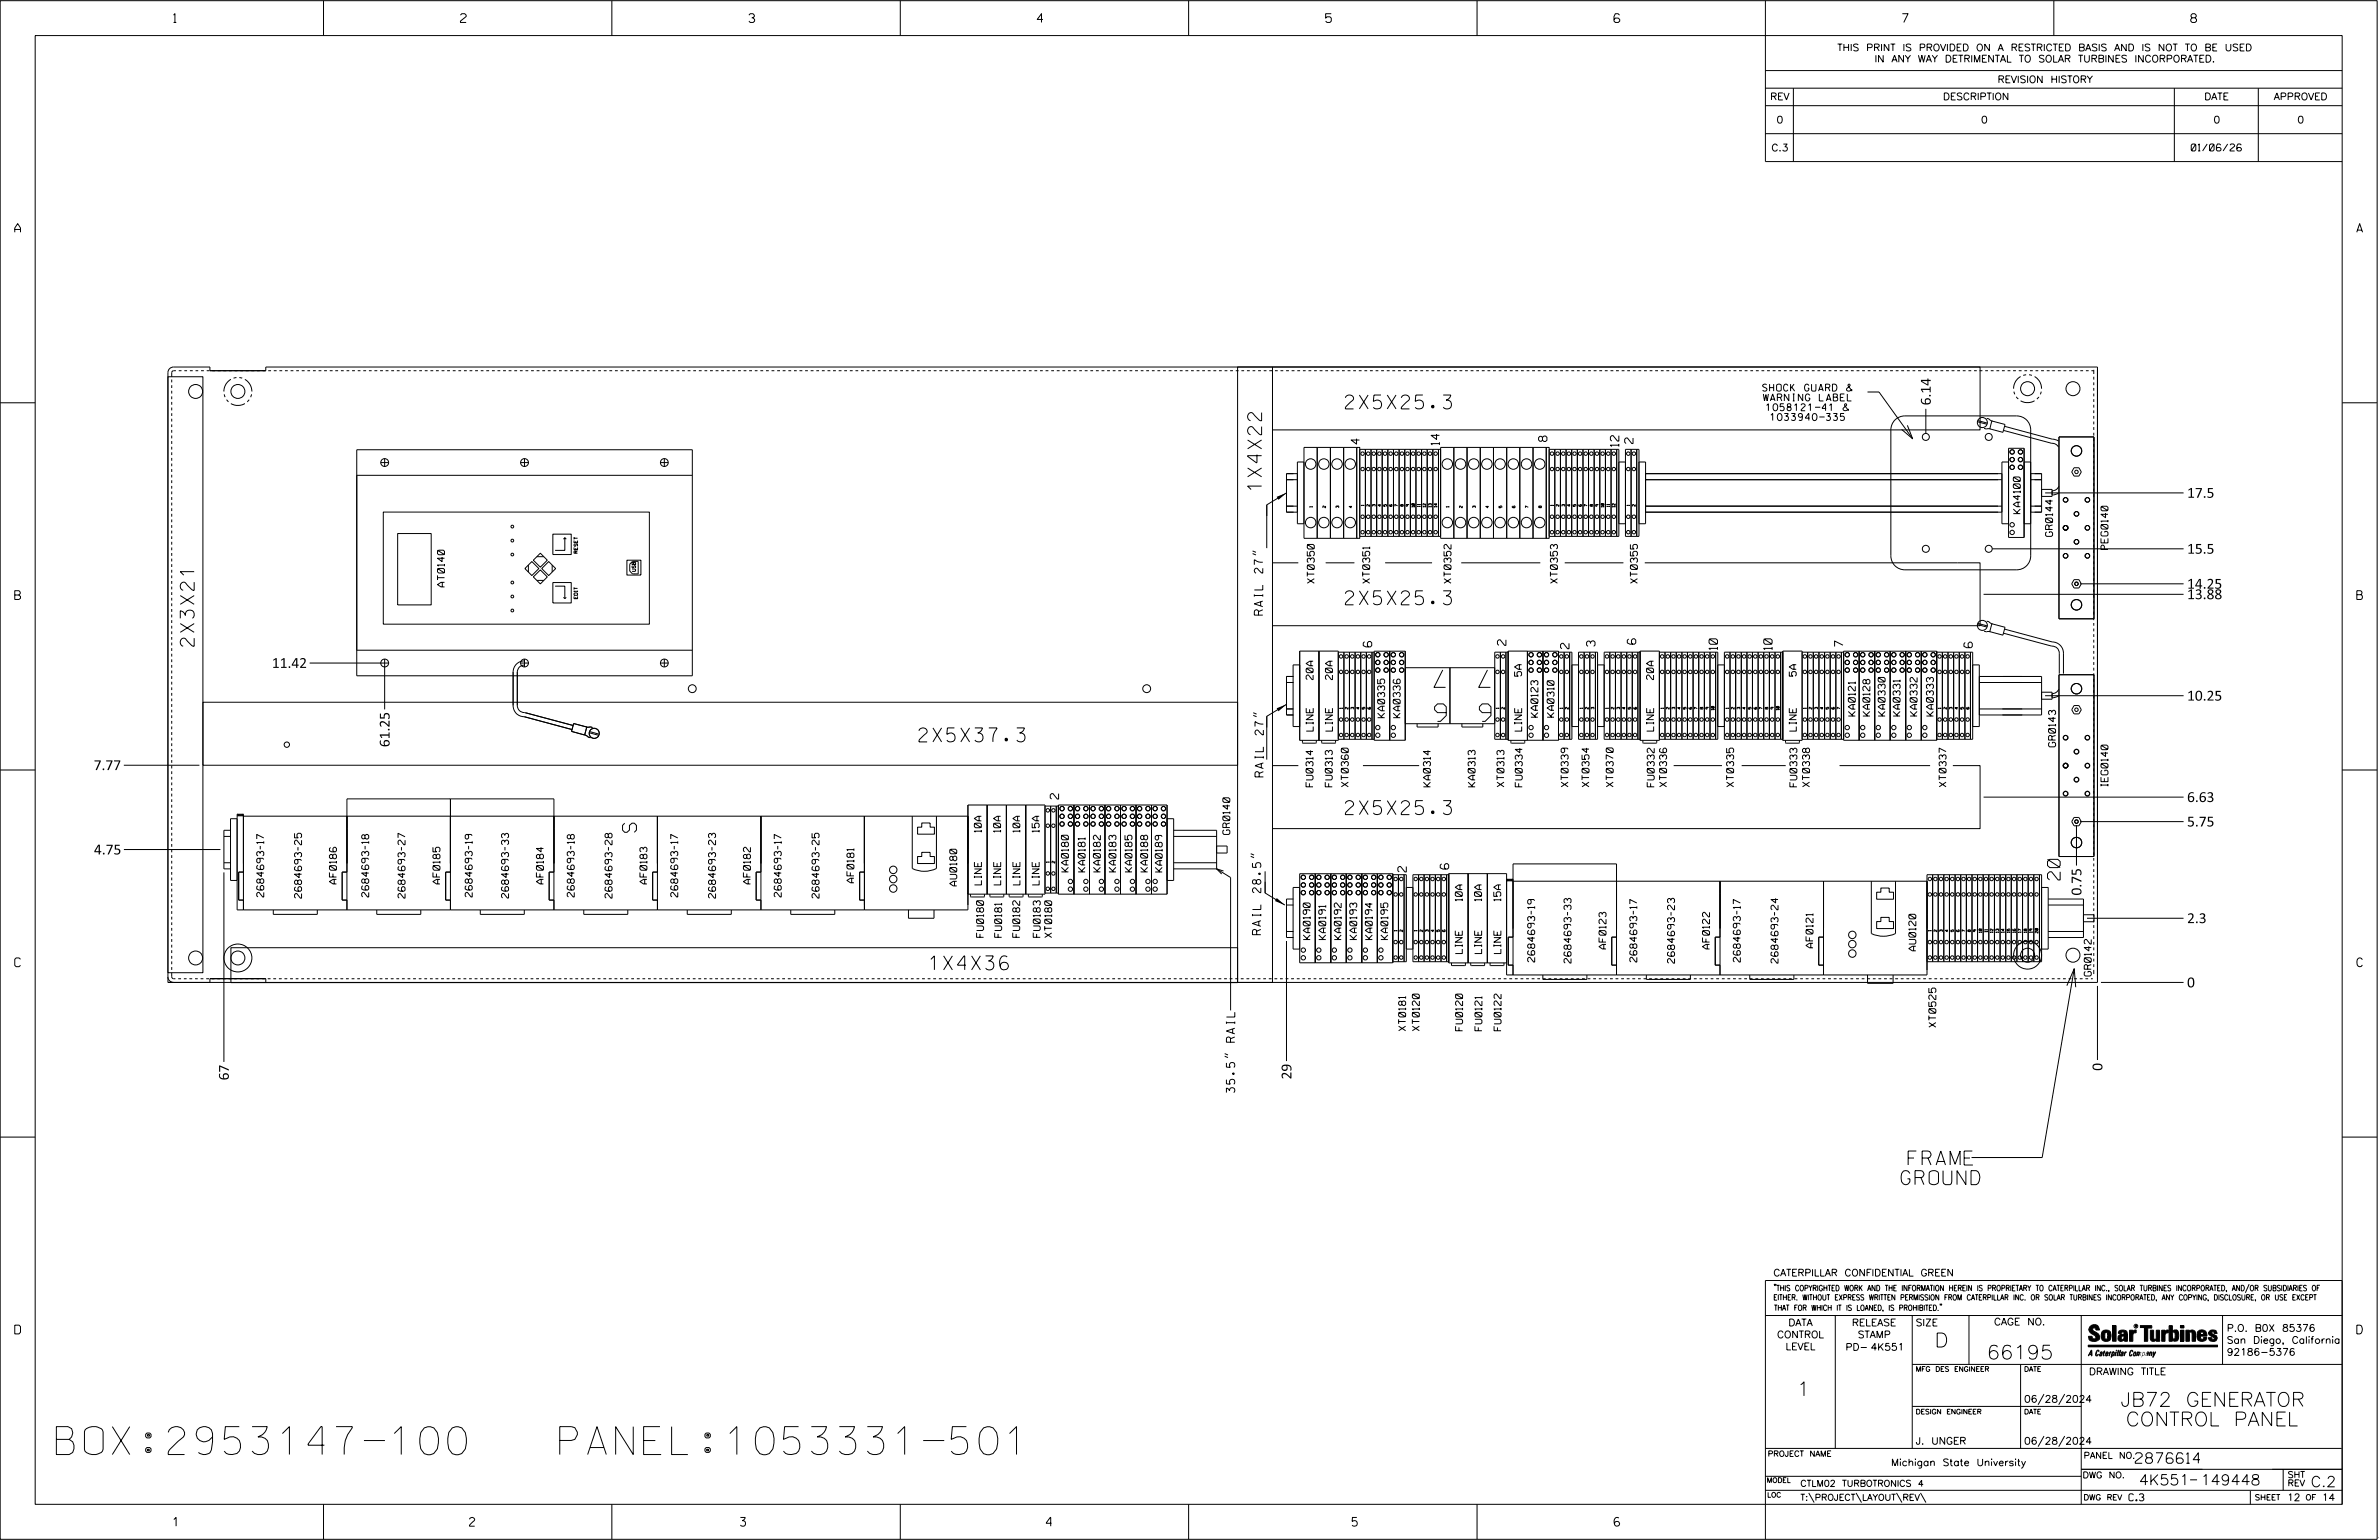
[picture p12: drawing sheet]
<svg xmlns="http://www.w3.org/2000/svg" width="864mm" height="559mm" viewBox="0 0 864 559" stroke-linecap="round" stroke-linejoin="round" font-family="sans-serif">
<defs><g id="words">
<g font-size="10.2">
<text x="20.5" y="527.8">BOX:2953147-100</text>
<text x="194.4" y="527.8">PANEL:1053331-501</text>
</g>
<g font-size="6.3">
<text x="524.8" y="243.1" transform="rotate(-180 524.8 243.1)">7</text>
<text x="541" y="243.1" transform="rotate(-180 541 243.1)">7</text>
<text x="525" y="255.4" transform="rotate(-180 525 255.4)">6</text>
<text x="541.2" y="255.4" transform="rotate(-180 541.2 255.4)">6</text>
</g>
<g font-size="5.1">
<text x="488.4" y="148.4">2X5X25.3</text>
<text x="458" y="178.1" transform="rotate(-90 458 178.1)">1X4X22</text>
<text x="488.4" y="219.5">2X5X25.3</text>
<text x="70.5" y="234.5" transform="rotate(-90 70.5 234.5)">2X3X21</text>
<text x="333.6" y="269.2">2X5X37.3</text>
<text x="488.4" y="295.6">2X5X25.3</text>
<text x="231" y="302" transform="rotate(-90 231 302)">S</text>
<text x="337.5" y="351.9">1X4X36</text>
<text x="692.7" y="422.7">FRAME</text>
<text x="690.1" y="429.9">GROUND</text>
<text x="702.3" y="488.8">D</text>
<text x="721.2" y="493.2">66195</text>
<text x="652.2" y="506.5">1</text>
<text x="769.8" y="510.3">JB72 GENERATOR</text>
<text x="771.7" y="517.4">CONTROL PANEL</text>
</g>
<text font-size="4.6" x="747.8" y="319.3" transform="rotate(-90 747.8 319.3)">20</text>
<g font-size="3.8">
<text x="775.1" y="531">2876614</text>
<text x="776.5" y="538.9">4K551</text>
<text x="798.8" y="538.9">149448</text>
<text x="838.8" y="539.5">C.2</text>
</g>
<g font-size="3.6">
<text x="700.9" y="147.1" transform="rotate(-90 700.9 147.1)">6.14</text>
<text x="793.9" y="180.6">17.5</text>
<text x="793.9" y="200.9">15.5</text>
<text x="793.9" y="213.6">14.25</text>
<text x="793.9" y="217.4">13.88</text>
<text x="98.7" y="242.4">11.42</text>
<text x="793.9" y="254.2">10.25</text>
<text x="141.4" y="271.1" transform="rotate(-90 141.4 271.1)">61.25</text>
<text x="34" y="279.4">7.77</text>
<text x="793.9" y="291">6.63</text>
<text x="793.9" y="299.9">5.75</text>
<text x="34.1" y="310">4.75</text>
<text x="755.6" y="324.9" transform="rotate(-90 755.6 324.9)">0.75</text>
<text x="793.9" y="335">2.3</text>
<text x="793.9" y="358.3">0</text>
<text x="763.2" y="388.5" transform="rotate(-90 763.2 388.5)">0</text>
<text x="83.1" y="392" transform="rotate(-90 83.1 392)">67</text>
<text x="468.8" y="391.7" transform="rotate(-90 468.8 391.7)">29</text>
</g>
<g font-size="3.2">
<text x="63" y="8.2">1</text>
<text x="167.2" y="8.2">2</text>
<text x="271.8" y="8.2">3</text>
<text x="376.5" y="8.2">4</text>
<text x="481.2" y="8.2">5</text>
<text x="690.6" y="8.2">7</text>
<text x="795.3" y="8.2">8</text>
<text x="5.4" y="84.3">A</text>
<text x="855.5" y="84.3">A</text>
<text x="5.4" y="217.5">B</text>
<text x="855.6" y="217.5">B</text>
<text x="5.4" y="350.8">C</text>
<text x="855.6" y="350.8">C</text>
<text x="5.4" y="484">D</text>
<text x="855.6" y="484">D</text>
<text x="62.8" y="553.8">1</text>
<text x="170.4" y="553.8">2</text>
<text x="268.8" y="553.8">3</text>
<text x="379.8" y="553.8">4</text>
<text x="490.8" y="553.8">5</text>
<text x="585.9" y="553.8">6</text>
</g>
<g font-size="3">
<text x="493.5" y="161.1" transform="rotate(-90 493.5 161.1)">4</text>
<text x="522.5" y="161.4" transform="rotate(-90 522.5 161.4)">14</text>
<text x="561.6" y="160.2" transform="rotate(-90 561.6 160.2)">8</text>
<text x="592.8" y="160.9" transform="rotate(-90 592.8 160.9)">2</text>
<text x="587.6" y="162" transform="rotate(-90 587.6 162)">12</text>
<text x="458.4" y="223.2" transform="rotate(-90 458.4 223.2)">RAIL 27&quot;</text>
<text x="497.9" y="234.8" transform="rotate(-90 497.9 234.8)">6</text>
<text x="546.7" y="234.2" transform="rotate(-90 546.7 234.2)">2</text>
<text x="569.6" y="235.4" transform="rotate(-90 569.6 235.4)">2</text>
<text x="579" y="234.5" transform="rotate(-90 579 234.5)">3</text>
<text x="623.5" y="235.8" transform="rotate(-90 623.5 235.8)">10</text>
<text x="643.3" y="235.8" transform="rotate(-90 643.3 235.8)">10</text>
<text x="669" y="234.6" transform="rotate(-90 669 234.6)">7</text>
<text x="716" y="235" transform="rotate(-90 716 235)">6</text>
<text x="458.6" y="281.9" transform="rotate(-90 458.6 281.9)">RAIL 27&quot;</text>
<text x="384.3" y="290" transform="rotate(-90 384.3 290)">2</text>
<text x="510.5" y="316.4" transform="rotate(-90 510.5 316.4)">2</text>
<text x="457.7" y="339.2" transform="rotate(-90 457.7 339.2)">RAIL 28.5&quot;</text>
<text x="448.2" y="396.5" transform="rotate(-90 448.2 396.5)">35.5&quot; RAIL</text>
</g>
<g font-size="2.5">
<text x="666.9" y="18.5">THIS PRINT IS PROVIDED ON A RESTRICTED BASIS AND IS NOT TO BE USED</text>
<text x="680.5" y="22.6">IN ANY WAY DETRIMENTAL TO SOLAR TURBINES INCORPORATED.</text>
<text x="725.1" y="30">REVISION HISTORY</text>
<text x="642.6" y="36.3">REV</text>
<text x="705.3" y="36.3">DESCRIPTION</text>
<text x="800.2" y="36.3">DATE</text>
<text x="825.4" y="36.3">APPROVED</text>
<text x="644.9" y="44.7">0</text>
<text x="719.1" y="44.7">0</text>
<text x="803.5" y="44.7">0</text>
<text x="834" y="44.7">0</text>
<text x="643" y="54.8">C.3</text>
<text x="795.4" y="54.8">01/06/26</text>
<text x="639.8" y="141.9">SHOCK GUARD &amp;</text>
<text x="640.1" y="145.5">WARNING LABEL</text>
<text x="641.1" y="149">1058121-41 &amp;</text>
<text x="642.7" y="152.6">1033940-335</text>
<text x="733.4" y="186.4" transform="rotate(-90 733.4 186.4)">KA4100</text>
<text x="745.1" y="194.6" transform="rotate(-90 745.1 194.6)">GR0144</text>
<text x="765.2" y="199.4" transform="rotate(-90 765.2 199.4)">PEG0140</text>
<text x="161.4" y="213" transform="rotate(-90 161.4 213)">AT0140</text>
<text x="477.1" y="211.6" transform="rotate(-90 477.1 211.6)">XT0350</text>
<text x="497.2" y="211.6" transform="rotate(-90 497.2 211.6)">XT0351</text>
<text x="526.7" y="211.6" transform="rotate(-90 526.7 211.6)">XT0352</text>
<text x="565.4" y="211.6" transform="rotate(-90 565.4 211.6)">XT0353</text>
<text x="594.4" y="211.6" transform="rotate(-90 594.4 211.6)">XT0355</text>
<text x="552.4" y="245.3" transform="rotate(-90 552.4 245.3)">5A</text>
<text x="652.1" y="245.3" transform="rotate(-90 652.1 245.3)">5A</text>
<text x="476.7" y="246.6" transform="rotate(-90 476.7 246.6)">20A</text>
<text x="483.7" y="246.6" transform="rotate(-90 483.7 246.6)">20A</text>
<text x="600.3" y="246.6" transform="rotate(-90 600.3 246.6)">20A</text>
<text x="502.7" y="260.4" transform="rotate(-90 502.7 260.4)">KA0335</text>
<text x="508.3" y="260.4" transform="rotate(-90 508.3 260.4)">KA0336</text>
<text x="558.3" y="260.2" transform="rotate(-90 558.3 260.2)">KA0123</text>
<text x="564.1" y="260.2" transform="rotate(-90 564.1 260.2)">KA0310</text>
<text x="673.5" y="259.8" transform="rotate(-90 673.5 259.8)">KA0121</text>
<text x="678.8" y="259.8" transform="rotate(-90 678.8 259.8)">KA0128</text>
<text x="684.3" y="259.8" transform="rotate(-90 684.3 259.8)">KA0330</text>
<text x="689.8" y="259.8" transform="rotate(-90 689.8 259.8)">KA0331</text>
<text x="695.9" y="259.8" transform="rotate(-90 695.9 259.8)">KA0332</text>
<text x="701.9" y="259.8" transform="rotate(-90 701.9 259.8)">KA0333</text>
<text x="476.7" y="265.3" transform="rotate(-90 476.7 265.3)">LINE</text>
<text x="483.7" y="265.3" transform="rotate(-90 483.7 265.3)">LINE</text>
<text x="552.4" y="265.3" transform="rotate(-90 552.4 265.3)">LINE</text>
<text x="600.3" y="265.3" transform="rotate(-90 600.3 265.3)">LINE</text>
<text x="652.1" y="265.3" transform="rotate(-90 652.1 265.3)">LINE</text>
<text x="746.2" y="271" transform="rotate(-90 746.2 271)">GR0143</text>
<text x="476.6" y="285.5" transform="rotate(-90 476.6 285.5)">FU0314</text>
<text x="483.6" y="285.5" transform="rotate(-90 483.6 285.5)">FU0313</text>
<text x="489.4" y="285.5" transform="rotate(-90 489.4 285.5)">XT0360</text>
<text x="519.3" y="285.5" transform="rotate(-90 519.3 285.5)">KA0314</text>
<text x="535.5" y="285.5" transform="rotate(-90 535.5 285.5)">KA0313</text>
<text x="546" y="285.5" transform="rotate(-90 546 285.5)">XT0313</text>
<text x="552.6" y="285.5" transform="rotate(-90 552.6 285.5)">FU0334</text>
<text x="569.3" y="285.5" transform="rotate(-90 569.3 285.5)">XT0339</text>
<text x="576.8" y="285.5" transform="rotate(-90 576.8 285.5)">XT0354</text>
<text x="585.6" y="285.5" transform="rotate(-90 585.6 285.5)">XT0370</text>
<text x="600.5" y="285.5" transform="rotate(-90 600.5 285.5)">FU0332</text>
<text x="605" y="285.5" transform="rotate(-90 605 285.5)">XT0336</text>
<text x="629.3" y="285.5" transform="rotate(-90 629.3 285.5)">XT0335</text>
<text x="652.3" y="285.5" transform="rotate(-90 652.3 285.5)">FU0333</text>
<text x="656.9" y="285.5" transform="rotate(-90 656.9 285.5)">XT0338</text>
<text x="706.5" y="285.5" transform="rotate(-90 706.5 285.5)">XT0337</text>
<text x="765.2" y="285.3" transform="rotate(-90 765.2 285.3)">IEG0140</text>
<text x="356.2" y="302" transform="rotate(-90 356.2 302)">10A</text>
<text x="363.2" y="302" transform="rotate(-90 363.2 302)">10A</text>
<text x="370.2" y="302" transform="rotate(-90 370.2 302)">10A</text>
<text x="377.2" y="302" transform="rotate(-90 377.2 302)">15A</text>
<text x="446.4" y="302.8" transform="rotate(-90 446.4 302.8)">GR0140</text>
<text x="387.9" y="316.4" transform="rotate(-90 387.9 316.4)">KA0180</text>
<text x="393.9" y="316.4" transform="rotate(-90 393.9 316.4)">KA0181</text>
<text x="399.5" y="316.4" transform="rotate(-90 399.5 316.4)">KA0182</text>
<text x="405.1" y="316.4" transform="rotate(-90 405.1 316.4)">KA0183</text>
<text x="410.9" y="316.4" transform="rotate(-90 410.9 316.4)">KA0185</text>
<text x="416.6" y="316.4" transform="rotate(-90 416.6 316.4)">KA0188</text>
<text x="421.9" y="316.4" transform="rotate(-90 421.9 316.4)">KA0189</text>
<text x="122.1" y="320.7" transform="rotate(-90 122.1 320.7)">AF0186</text>
<text x="159.7" y="320.7" transform="rotate(-90 159.7 320.7)">AF0185</text>
<text x="197.3" y="320.7" transform="rotate(-90 197.3 320.7)">AF0184</text>
<text x="234.9" y="320.7" transform="rotate(-90 234.9 320.7)">AF0183</text>
<text x="272.4" y="320.7" transform="rotate(-90 272.4 320.7)">AF0182</text>
<text x="310" y="320.3" transform="rotate(-90 310 320.3)">AF0181</text>
<text x="347.3" y="321.4" transform="rotate(-90 347.3 321.4)">AU0180</text>
<text x="356.3" y="321.1" transform="rotate(-90 356.3 321.1)">LINE</text>
<text x="363.3" y="321.1" transform="rotate(-90 363.3 321.1)">LINE</text>
<text x="370.2" y="321.1" transform="rotate(-90 370.2 321.1)">LINE</text>
<text x="377.2" y="321.1" transform="rotate(-90 377.2 321.1)">LINE</text>
<text x="95.8" y="325.5" transform="rotate(-90 95.8 325.5)">2684693-17</text>
<text x="109.5" y="325.9" transform="rotate(-90 109.5 325.9)">2684693-25</text>
<text x="133.8" y="325.5" transform="rotate(-90 133.8 325.5)">2684693-18</text>
<text x="147" y="325.9" transform="rotate(-90 147 325.9)">2684693-27</text>
<text x="171.4" y="325.5" transform="rotate(-90 171.4 325.5)">2684693-19</text>
<text x="184.6" y="325.8" transform="rotate(-90 184.6 325.8)">2684693-33</text>
<text x="208.5" y="325.5" transform="rotate(-90 208.5 325.5)">2684693-18</text>
<text x="222.2" y="325.9" transform="rotate(-90 222.2 325.9)">2684693-28</text>
<text x="246" y="325.5" transform="rotate(-90 246 325.5)">2684693-17</text>
<text x="259.7" y="325.9" transform="rotate(-90 259.7 325.9)">2684693-23</text>
<text x="283.6" y="325.5" transform="rotate(-90 283.6 325.5)">2684693-17</text>
<text x="297.3" y="325.9" transform="rotate(-90 297.3 325.9)">2684693-25</text>
<text x="530.8" y="326.9" transform="rotate(-90 530.8 326.9)">10A</text>
<text x="537.8" y="326.9" transform="rotate(-90 537.8 326.9)">10A</text>
<text x="544.8" y="326.9" transform="rotate(-90 544.8 326.9)">15A</text>
<text x="357" y="340.1" transform="rotate(-90 357 340.1)">FU0180</text>
<text x="363.6" y="340.1" transform="rotate(-90 363.6 340.1)">FU0181</text>
<text x="370.2" y="340.1" transform="rotate(-90 370.2 340.1)">FU0182</text>
<text x="377.6" y="340.1" transform="rotate(-90 377.6 340.1)">FU0183</text>
<text x="381.8" y="340.2" transform="rotate(-90 381.8 340.2)">XT0180</text>
<text x="475.6" y="340.9" transform="rotate(-90 475.6 340.9)">KA0190</text>
<text x="481.3" y="340.9" transform="rotate(-90 481.3 340.9)">KA0191</text>
<text x="486.9" y="340.9" transform="rotate(-90 486.9 340.9)">KA0192</text>
<text x="492.5" y="340.9" transform="rotate(-90 492.5 340.9)">KA0193</text>
<text x="498.2" y="340.9" transform="rotate(-90 498.2 340.9)">KA0194</text>
<text x="503.8" y="340.9" transform="rotate(-90 503.8 340.9)">KA0195</text>
<text x="530.8" y="346" transform="rotate(-90 530.8 346)">LINE</text>
<text x="537.8" y="346" transform="rotate(-90 537.8 346)">LINE</text>
<text x="544.8" y="346" transform="rotate(-90 544.8 346)">LINE</text>
<text x="583" y="344.3" transform="rotate(-90 583 344.3)">AF0123</text>
<text x="620.6" y="344.3" transform="rotate(-90 620.6 344.3)">AF0122</text>
<text x="658.1" y="343.9" transform="rotate(-90 658.1 343.9)">AF0121</text>
<text x="695.5" y="345" transform="rotate(-90 695.5 345)">AU0120</text>
<text x="557.1" y="349.1" transform="rotate(-90 557.1 349.1)">2684693-19</text>
<text x="570.3" y="349.4" transform="rotate(-90 570.3 349.4)">2684693-33</text>
<text x="594.2" y="349.1" transform="rotate(-90 594.2 349.1)">2684693-17</text>
<text x="607.9" y="349.5" transform="rotate(-90 607.9 349.5)">2684693-23</text>
<text x="631.7" y="349.1" transform="rotate(-90 631.7 349.1)">2684693-17</text>
<text x="645.5" y="349.5" transform="rotate(-90 645.5 349.5)">2684693-24</text>
<text x="759.1" y="354.2" transform="rotate(-90 759.1 354.2)">GR0142</text>
<text x="510.2" y="374" transform="rotate(-90 510.2 374)">XT0181</text>
<text x="515.2" y="374" transform="rotate(-90 515.2 374)">XT0120</text>
<text x="530.9" y="374" transform="rotate(-90 530.9 374)">FU0120</text>
<text x="537.9" y="374" transform="rotate(-90 537.9 374)">FU0121</text>
<text x="544.9" y="374" transform="rotate(-90 544.9 374)">FU0122</text>
<text x="702.7" y="372.7" transform="rotate(-90 702.7 372.7)">XT0525</text>
<text x="643.8" y="463">CATERPILLAR CONFIDENTIAL GREEN</text>
<text x="645.1" y="485.5">CONTROL</text>
<text x="649.2" y="481.1">DATA</text>
<text x="672.3" y="481.1">RELEASE</text>
<text x="674.4" y="485.5">STAMP</text>
<text x="695.4" y="481.1">SIZE</text>
<text x="723.8" y="480.8">CAGE NO.</text>
<text x="808.4" y="483.1">P.O. B0X 85376</text>
<text x="648.2" y="489.8">LEVEL</text>
<text x="669.9" y="490">PD- 4K551</text>
<text x="808.4" y="487.5">San Diego, California</text>
<text x="808.4" y="491.8">92186-5376</text>
<text x="758.3" y="498.9">DRAWING TITLE</text>
<text x="734.8" y="508.9">06/28/2024</text>
<text x="695.4" y="524.1">J. UNGER</text>
<text x="734.8" y="524.1">06/28/2024</text>
<text x="686.5" y="531.9">Michigan State University</text>
<text x="772.8" y="544.6">C.3</text>
<text x="830.2" y="544.6">12</text>
<text x="842.9" y="544.6">14</text>
</g>
<g font-size="2.3">
<text x="756.4" y="529.2">PANEL NO.</text>
<text x="653.5" y="539.4">CTLM02 TURBOTRONICS 4</text>
<text x="756" y="536.3">DWG NO.</text>
<text x="830.4" y="539.3">REV</text>
<text x="830.4" y="536.2">SHT</text>
<text x="653.5" y="544.5">T:\PROJECT\LAYOUT\REV\</text>
</g>
<g font-size="2">
<text x="643.8" y="468.4">&quot;THIS COPYRIGHTED WORK AND THE INFORMATION HEREIN IS PROPRIETARY TO CATERPILLAR INC., SOLAR TURBINES INCORPORATED, AND/OR SUBSIDIARIES OF</text>
<text x="643.8" y="471.8">EITHER. WITHOUT EXPRESS WRITTEN PERMISSION FROM CATERPILLAR INC. OR SOLAR TURBINES INCORPORATED, ANY COPYING, DISCLOSURE, OR USE EXCEPT</text>
<text x="644" y="475.6">THAT FOR WHICH IT IS LOANED, IS PROHIBITED.&quot;</text>
<text x="641.7" y="528.5">PROJECT NAME</text>
<text x="756.3" y="544.3">DWG REV</text>
<text x="818.5" y="544.3">SHEET</text>
<text x="836.9" y="544.3">OF</text>
</g>
<g font-size="1.8">
<text x="695.4" y="497.6">MFG DES ENGINEER</text>
<text x="734.8" y="497.6">DATE</text>
<text x="695.4" y="513.1">DESIGN ENGINEER</text>
<text x="734.8" y="513.1">DATE</text>
<text x="641.3" y="538">MODEL</text>
<text x="641.5" y="543.3">LOC</text>
</g>
<g font-size="1.3">
<text x="209.7" y="200.7" transform="rotate(-90 209.7 200.7)">RESET</text>
<text x="230.7" y="207.3" transform="rotate(-90 230.7 207.3)">USB</text>
</g>
<g font-size="1">
<text x="476.4" y="184.1" transform="rotate(-90 476.4 184.1)">1</text>
<text x="481.2" y="184.2" transform="rotate(-90 481.2 184.2)">2</text>
<text x="486" y="184.2" transform="rotate(-90 486 184.2)">3</text>
<text x="490.8" y="184.2" transform="rotate(-90 490.8 184.2)">4</text>
<text x="495.1" y="183.5" transform="rotate(-90 495.1 183.5)">1</text>
<text x="497.2" y="183.7" transform="rotate(-90 497.2 183.7)">2</text>
<text x="499.2" y="183.7" transform="rotate(-90 499.2 183.7)">3</text>
<text x="501.3" y="183.7" transform="rotate(-90 501.3 183.7)">4</text>
<text x="503.3" y="183.7" transform="rotate(-90 503.3 183.7)">5</text>
<text x="505.3" y="183.7" transform="rotate(-90 505.3 183.7)">6</text>
<text x="509.4" y="183.7" transform="rotate(-90 509.4 183.7)">8</text>
<text x="511.5" y="183.7" transform="rotate(-90 511.5 183.7)">9</text>
<text x="513.5" y="184" transform="rotate(-90 513.5 184)">10</text>
<text x="515.5" y="183.9" transform="rotate(-90 515.5 183.9)">11</text>
<text x="517.6" y="184" transform="rotate(-90 517.6 184)">12</text>
<text x="519.6" y="184" transform="rotate(-90 519.6 184)">13</text>
<text x="521.7" y="184" transform="rotate(-90 521.7 184)">14</text>
<text x="526" y="184.1" transform="rotate(-90 526 184.1)">1</text>
<text x="530.8" y="184.2" transform="rotate(-90 530.8 184.2)">2</text>
<text x="535.6" y="184.2" transform="rotate(-90 535.6 184.2)">3</text>
<text x="540.4" y="184.2" transform="rotate(-90 540.4 184.2)">4</text>
<text x="545.2" y="184.2" transform="rotate(-90 545.2 184.2)">5</text>
<text x="550" y="184.2" transform="rotate(-90 550 184.2)">6</text>
<text x="554.8" y="184.2" transform="rotate(-90 554.8 184.2)">7</text>
<text x="559.6" y="184.2" transform="rotate(-90 559.6 184.2)">8</text>
<text x="563.9" y="183.5" transform="rotate(-90 563.9 183.5)">1</text>
<text x="565.9" y="183.7" transform="rotate(-90 565.9 183.7)">2</text>
<text x="568" y="183.7" transform="rotate(-90 568 183.7)">3</text>
<text x="570" y="183.7" transform="rotate(-90 570 183.7)">4</text>
<text x="572.1" y="183.7" transform="rotate(-90 572.1 183.7)">5</text>
<text x="574.1" y="183.7" transform="rotate(-90 574.1 183.7)">6</text>
<text x="576.1" y="183.7" transform="rotate(-90 576.1 183.7)">7</text>
<text x="578.2" y="183.7" transform="rotate(-90 578.2 183.7)">8</text>
<text x="580.2" y="183.7" transform="rotate(-90 580.2 183.7)">9</text>
<text x="582.3" y="184" transform="rotate(-90 582.3 184)">10</text>
<text x="584.3" y="183.9" transform="rotate(-90 584.3 183.9)">11</text>
<text x="586.3" y="184" transform="rotate(-90 586.3 184)">12</text>
<text x="591.6" y="183.5" transform="rotate(-90 591.6 183.5)">1</text>
<text x="593.6" y="183.7" transform="rotate(-90 593.6 183.7)">2</text>
<text x="487.3" y="257.1" transform="rotate(-90 487.3 257.1)">1</text>
<text x="489.4" y="257.3" transform="rotate(-90 489.4 257.3)">2</text>
<text x="491.4" y="257.3" transform="rotate(-90 491.4 257.3)">3</text>
<text x="493.4" y="257.3" transform="rotate(-90 493.4 257.3)">4</text>
<text x="495.5" y="257.3" transform="rotate(-90 495.5 257.3)">5</text>
<text x="544.1" y="257.1" transform="rotate(-90 544.1 257.1)">1</text>
<text x="546.2" y="257.3" transform="rotate(-90 546.2 257.3)">2</text>
<text x="567.3" y="257.1" transform="rotate(-90 567.3 257.1)">1</text>
<text x="569.3" y="257.3" transform="rotate(-90 569.3 257.3)">2</text>
<text x="574.5" y="257.1" transform="rotate(-90 574.5 257.1)">1</text>
<text x="576.6" y="257.3" transform="rotate(-90 576.6 257.3)">2</text>
<text x="578.6" y="257.3" transform="rotate(-90 578.6 257.3)">3</text>
<text x="583.9" y="257.1" transform="rotate(-90 583.9 257.1)">1</text>
<text x="585.9" y="257.3" transform="rotate(-90 585.9 257.3)">2</text>
<text x="587.9" y="257.3" transform="rotate(-90 587.9 257.3)">3</text>
<text x="590" y="257.3" transform="rotate(-90 590 257.3)">4</text>
<text x="592" y="257.3" transform="rotate(-90 592 257.3)">5</text>
<text x="594.1" y="257.3" transform="rotate(-90 594.1 257.3)">6</text>
<text x="603.9" y="257.1" transform="rotate(-90 603.9 257.1)">1</text>
<text x="605.9" y="257.3" transform="rotate(-90 605.9 257.3)">2</text>
<text x="608" y="257.3" transform="rotate(-90 608 257.3)">3</text>
<text x="610" y="257.3" transform="rotate(-90 610 257.3)">4</text>
<text x="612.1" y="257.3" transform="rotate(-90 612.1 257.3)">5</text>
<text x="614.1" y="257.3" transform="rotate(-90 614.1 257.3)">6</text>
<text x="616.1" y="257.3" transform="rotate(-90 616.1 257.3)">7</text>
<text x="618.2" y="257.3" transform="rotate(-90 618.2 257.3)">8</text>
<text x="620.2" y="257.3" transform="rotate(-90 620.2 257.3)">9</text>
<text x="622.3" y="257.6" transform="rotate(-90 622.3 257.6)">10</text>
<text x="627.5" y="257.1" transform="rotate(-90 627.5 257.1)">1</text>
<text x="629.5" y="257.3" transform="rotate(-90 629.5 257.3)">2</text>
<text x="631.6" y="257.3" transform="rotate(-90 631.6 257.3)">3</text>
<text x="633.6" y="257.3" transform="rotate(-90 633.6 257.3)">4</text>
<text x="635.7" y="257.3" transform="rotate(-90 635.7 257.3)">5</text>
<text x="637.7" y="257.3" transform="rotate(-90 637.7 257.3)">6</text>
<text x="639.7" y="257.3" transform="rotate(-90 639.7 257.3)">7</text>
<text x="641.8" y="257.3" transform="rotate(-90 641.8 257.3)">8</text>
<text x="643.8" y="257.3" transform="rotate(-90 643.8 257.3)">9</text>
<text x="645.9" y="257.6" transform="rotate(-90 645.9 257.6)">10</text>
<text x="655.7" y="257.1" transform="rotate(-90 655.7 257.1)">1</text>
<text x="657.7" y="257.3" transform="rotate(-90 657.7 257.3)">2</text>
<text x="659.8" y="257.3" transform="rotate(-90 659.8 257.3)">3</text>
<text x="661.8" y="257.3" transform="rotate(-90 661.8 257.3)">4</text>
<text x="663.9" y="257.3" transform="rotate(-90 663.9 257.3)">5</text>
<text x="667.9" y="257.3" transform="rotate(-90 667.9 257.3)">7</text>
<text x="704.6" y="257.1" transform="rotate(-90 704.6 257.1)">1</text>
<text x="706.6" y="257.3" transform="rotate(-90 706.6 257.3)">2</text>
<text x="708.7" y="257.3" transform="rotate(-90 708.7 257.3)">3</text>
<text x="710.7" y="257.3" transform="rotate(-90 710.7 257.3)">4</text>
<text x="712.8" y="257.3" transform="rotate(-90 712.8 257.3)">5</text>
<text x="714.8" y="257.3" transform="rotate(-90 714.8 257.3)">6</text>
<text x="380.9" y="313" transform="rotate(-90 380.9 313)">1</text>
<text x="382.9" y="313.1" transform="rotate(-90 382.9 313.1)">2</text>
<text x="507.1" y="337.9" transform="rotate(-90 507.1 337.9)">1</text>
<text x="509.2" y="338.1" transform="rotate(-90 509.2 338.1)">2</text>
<text x="514.4" y="337.9" transform="rotate(-90 514.4 337.9)">1</text>
<text x="516.5" y="338.1" transform="rotate(-90 516.5 338.1)">2</text>
<text x="518.5" y="338.1" transform="rotate(-90 518.5 338.1)">3</text>
<text x="520.5" y="338.1" transform="rotate(-90 520.5 338.1)">4</text>
<text x="522.6" y="338.1" transform="rotate(-90 522.6 338.1)">5</text>
<text x="701" y="337.9" transform="rotate(-90 701 337.9)">1</text>
<text x="703.1" y="338.1" transform="rotate(-90 703.1 338.1)">2</text>
<text x="705.1" y="338.1" transform="rotate(-90 705.1 338.1)">3</text>
<text x="707.2" y="338.1" transform="rotate(-90 707.2 338.1)">4</text>
<text x="709.2" y="338.1" transform="rotate(-90 709.2 338.1)">5</text>
<text x="713.3" y="338.1" transform="rotate(-90 713.3 338.1)">7</text>
<text x="715.3" y="338.1" transform="rotate(-90 715.3 338.1)">8</text>
<text x="717.4" y="338.1" transform="rotate(-90 717.4 338.1)">9</text>
<text x="719.4" y="338.4" transform="rotate(-90 719.4 338.4)">10</text>
<text x="721.4" y="338.2" transform="rotate(-90 721.4 338.2)">11</text>
<text x="723.5" y="338.4" transform="rotate(-90 723.5 338.4)">12</text>
<text x="725.5" y="338.4" transform="rotate(-90 725.5 338.4)">13</text>
<text x="727.6" y="338.4" transform="rotate(-90 727.6 338.4)">14</text>
<text x="729.6" y="338.4" transform="rotate(-90 729.6 338.4)">15</text>
<text x="731.6" y="338.4" transform="rotate(-90 731.6 338.4)">16</text>
<text x="733.7" y="338.4" transform="rotate(-90 733.7 338.4)">17</text>
<text x="735.7" y="338.4" transform="rotate(-90 735.7 338.4)">18</text>
<text x="737.8" y="338.4" transform="rotate(-90 737.8 338.4)">19</text>
<text x="739.8" y="338.6" transform="rotate(-90 739.8 338.6)">20</text>
</g>
<text font-size=".9" x="775.1" y="481.7">R</text>
</g></defs>
<g fill="none" stroke="#000" stroke-width=".36">
<path d="M.1 .2h862.8v558.4h-862.8zM12.8 12.9h837.4v533h-837.4zM117.4 .2v12.7M222.1 .2v12.7M326.8 .2v12.7M431.5 .2v12.7M536.2 .2v12.7M587.9 5.5l-.5-.5h-1l-.5 1v1.7l.5 .4h1l.6-.4v-.6l-.6-.5h-1l-.5 .5M640.9 .2v58.4h209.3M745.6 .2v12.7M640.9 25.6h209.3M640.9 32h209.3"/>
<path d="M640.9 38.3h209.3M651 32v26.6M789.3 32v26.6M819.8 32v26.6M640.9 48.5h209.3M61 136.7h12.7v216.3h-12.7zM61.6 133.8l1.4-.6h13.2v1.3h20.3v-1.3h664.9v223.3h-700.4v-221.3zM62.3 137.7v1M62.3 139.8v1M63.9 134.5l-1.4 .2-.2 2M64.9 134.5h1M66.9 134.5h1"/>
<path d="M68.9 134.5h1.1M71 134.5h1M73 134.5h1M75 134.5h1.1M83.8 137.7l-1.8 1.7-.5 1.1-.2 1.6M85.8 137l-1 .2M86.9 137l1 .2M88.9 137.7l1 .7 .9 1.2 .6 2.5M97.4 134.5h1M99.4 134.5h1M101.4 134.5h1M103.4 134.5h1.1"/>
<path d="M105.5 134.5h1M107.5 134.5h1M109.5 134.5h1.1M111.6 134.5h1M113.6 134.5h1M115.6 134.5h1.1M117.7 134.5h1M119.7 134.5h1M121.7 134.5h1M123.8 134.5h1M125.8 134.5h1M127.8 134.5h1"/>
<path d="M129.9 134.5h.9M131.9 134.5h1M133.9 134.5h1M135.9 134.5h1M138 134.5h1M140 134.5h1M142 134.5h1.1M144 134.5h1.1M146.1 134.5h1M148.1 134.5h1M150.1 134.5h1.1M152.2 134.5h1"/>
<path d="M154.2 134.5h1M156.2 134.5h1.1M158.3 134.5h1M160.3 134.5h1M162.3 134.5h1M164.4 134.5h1M166.4 134.5h1M168.4 134.5h1M170.5 134.5h.9M172.5 134.5h1M174.5 134.5h1M176.5 134.5h1.1"/>
<path d="M178.6 134.5h1M180.6 134.5h1M182.6 134.5h1.1M184.6 134.5h1.1M186.7 134.5h1M188.7 134.5h1M190.7 134.5h1.1M192.8 134.5h1M194.8 134.5h1M196.9 134.5h1M198.9 134.5h1M200.9 134.5h1"/>
<path d="M202.9 134.5h1M205 134.5h1M207 134.5h1M209 134.5h1M211.1 134.5h1M213.1 134.5h1M215.1 134.5h1M217.1 134.5h1.1M219.2 134.5h1M221.2 134.5h1M223.2 134.5h1.1M225.2 134.5h1.1"/>
<path d="M227.3 134.5h1M229.3 134.5h1M231.4 134.5h1M233.4 134.5h1M235.4 134.5h1M237.5 134.5h1M239.5 134.5h1M241.5 134.5h1M243.5 134.5h1M245.6 134.5h1M247.6 134.5h1M249.6 134.5h1"/>
<path d="M251.7 134.5h1M253.7 134.5h1M255.7 134.5h1M257.7 134.5h1.1M259.8 134.5h1M261.8 134.5h1M263.8 134.5h1.1M265.9 134.5h1M267.9 134.5h1M269.9 134.5h1M272 134.5h1M274 134.5h1"/>
<path d="M276 134.5h1M278.1 134.5h1M280.1 134.5h1M282.1 134.5h1M284.1 134.5h1.1M286.2 134.5h1M288.2 134.5h1M290.2 134.5h1.1M292.3 134.5h1M294.3 134.5h1M296.3 134.5h1M298.3 134.5h1.1"/>
<path d="M300.4 134.5h1M302.4 134.5h1M304.4 134.5h1.1M306.5 134.5h1M308.5 134.5h1M310.6 134.5h.9M312.6 134.5h1M314.6 134.5h1M316.6 134.5h1M318.7 134.5h1M320.7 134.5h1M322.7 134.5h1"/>
<path d="M324.7 134.5h1.1M326.8 134.5h1M328.8 134.5h1M330.8 134.5h1.1M332.9 134.5h1M334.9 134.5h1M336.9 134.5h1M338.9 134.5h1.1M341 134.5h1M343 134.5h1M345.1 134.5h1M347.1 134.5h1"/>
<path d="M349.1 134.5h1M351.2 134.5h.9M353.2 134.5h1M355.2 134.5h1M357.2 134.5h1M359.3 134.5h1M361.3 134.5h1M363.3 134.5h1M365.3 134.5h1.1M367.4 134.5h1M369.4 134.5h1M371.4 134.5h1.1"/>
<path d="M373.5 134.5h1M375.5 134.5h1M377.5 134.5h1M379.6 134.5h1M381.6 134.5h1M383.6 134.5h1M385.7 134.5h1M387.7 134.5h1M389.7 134.5h1M391.8 134.5h.9M393.8 134.5h1M395.8 134.5h1"/>
<path d="M397.8 134.5h1.1M399.9 134.5h1M401.9 134.5h1M403.9 134.5h1.1M405.9 134.5h1.1M408 134.5h1M410 134.5h1M412 134.5h1.1M414.1 134.5h1M416.1 134.5h1M418.1 134.5h1M420.2 134.5h1"/>
<path d="M422.2 134.5h1M424.2 134.5h1M426.3 134.5h1M428.3 134.5h1M430.3 134.5h1M432.4 134.5h1M434.4 134.5h1M436.4 134.5h1M438.4 134.5h1.1M440.5 134.5h1M442.5 134.5h1M444.5 134.5h1.1"/>
<path d="M446.5 134.5h1.1M448.6 134.5h1M449.3 133.2h12.6v223.3h-12.6zM450.6 134.5h1M452.6 134.5h1.1M454.7 134.5h1M456.7 134.5h1M458.8 134.5h.9M460.8 134.5h1M461.9 133.2h256.9v22.8h-256.9zM462.8 134.5h1M464.8 134.5h1"/>
<path d="M466.9 134.5h1M468.9 134.5h1M470.9 134.5h1M473 134.5h1M475 134.5h1M477 134.5h1M479 134.5h1.1M481.1 134.5h1M483.1 134.5h1M485.1 134.5h1.1M487.2 134.5h1M489.2 134.5h1"/>
<path d="M491.2 134.5h1M493.3 134.5h1M495.3 134.5h1M497.3 134.5h1M499.4 134.5h.9M501.4 134.5h1M503.4 134.5h1M505.4 134.5h1M507.5 134.5h1M509.5 134.5h1M511.5 134.5h1.1M513.6 134.5h1"/>
<path d="M515.6 134.5h1M517.6 134.5h1M519.6 134.5h1.1M521.7 134.5h1M523.7 134.5h1M525.7 134.5h1.1M527.8 134.5h1M529.8 134.5h1M531.8 134.5h1M533.9 134.5h1M535.9 134.5h1M537.9 134.5h1"/>
<path d="M540 134.5h1M542 134.5h1M544 134.5h1M546 134.5h1.1M548.1 134.5h1M550.1 134.5h1M552.1 134.5h1.1M554.2 134.5h1M556.2 134.5h1M558.2 134.5h1M560.2 134.5h1.1M562.3 134.5h1"/>
<path d="M564.3 134.5h1M566.3 134.5h1.1M568.4 134.5h1M570.4 134.5h1M572.5 134.5h.9M574.5 134.5h1M576.5 134.5h1M578.5 134.5h1M580.6 134.5h1M582.6 134.5h1M584.6 134.5h1M586.6 134.5h1.1"/>
<path d="M588.7 134.5h1M590.7 134.5h1M592.7 134.5h1.1M594.8 134.5h1M596.8 134.5h1M598.8 134.5h1M600.9 134.5h1M602.9 134.5h1M604.9 134.5h1M607 134.5h1M609 134.5h1M611 134.5h1"/>
<path d="M613.1 134.5h.9M615.1 134.5h1M617.1 134.5h1M619.1 134.5h1M621.2 134.5h1M623.2 134.5h1M625.2 134.5h1.1M627.2 134.5h1.1M629.3 134.5h1M631.3 134.5h1M633.3 134.5h1.1M635.4 134.5h1"/>
<path d="M637.4 134.5h1M639.4 134.5h1M641.5 134.5h1M643.5 134.5h1M645.5 134.5h1M647.6 134.5h1M649.6 134.5h1M651.6 134.5h1M653.7 134.5h.9M655.7 134.5h1M657.7 134.5h1M659.7 134.5h1.1"/>
<path d="M661.8 134.5h1M663.8 134.5h1M665.8 134.5h1.1M667.8 134.5h1.1M669.9 134.5h1M671.9 134.5h1M673.9 134.5h1.1M676 134.5h1M678 134.5h1M680 134.5h1M682.1 134.5h1M684.1 134.5h1"/>
<path d="M686.1 134.5h1M688.2 134.5h1M690.2 134.5h1M692.2 134.5h1M694.3 134.5h1M696.3 134.5h1M698.3 134.5h1M700.3 134.5h1.1M702.4 134.5h1M704.4 134.5h1M706.4 134.5h1.1M708.4 134.5h1.1"/>
<path d="M710.5 134.5h1M712.5 134.5h1M714.6 134.5h1M716.6 134.5h1M718.6 134.5h1M720.7 134.5h.9M722.7 134.5h1M724.7 134.5h1M726.7 134.5h1M728.8 134.5h1M730.8 134.5h1M732.8 134.5h1"/>
<path d="M733.5 136.6l-1.8 1.8-.5 1.1-.2 1.5M734.9 134.5h1M735.5 136l-1.1 .2M736.6 136l1 .2M736.9 134.5h1M738.6 136.6l1 .8 .9 1.2 .6 2.4M738.9 134.5h1M740.9 134.5h1.1M743 134.5h1M745 134.5h1M747 134.5h1.1M749.1 134.5h1"/>
<path d="M751.1 134.5h1M753.1 134.5h1M755.2 134.5h1M757.2 134.5h1M759.2 134.5h.9M760.1 134.2v1.5M760.1 136.7v1M760.1 138.7v1.1M.1 146.2h12.7M62.3 141.8v1M62.3 143.8v1.1M62.3 145.8v1.1"/>
<path d="M62.3 147.9v1M62.3 149.9v1M62.3 151.9v1.1M62.3 154v1M62.3 156v1M62.3 158v1.1M81.4 143.1l.3 1M82.2 145l.7 .8M83.8 146.4l2 .7 1.5-.1 1.6-.6M90.5 145l-.8 .8M91.3 143.1l-.3 1M677.9 142.2h4.2l12.2 17"/>
<path d="M687.9 152.4l1.4-1 2.2-.5h40.6a5.1 5.1 0 0 1 5.1 5.1v45.7a5.1 5.1 0 0 1-5.1 5.1h-40.6a5.1 5.1 0 0 1-5.1-5.1v-45.7l.5-2.2zM692.4 154.3l1.9 4.9-4-3.4M699.1 148.3v9M717.8 153l3.5 1M717.9 152.6l3.5 .9M720.2 155.4l2.3 .2M721.2 151.8l2.1 1M723.1 152.8l4.8 1.2-.8 2.9-4.8-1.3zM727.3 156.2l18.5 4.8 .8 .5 .7 .7M727.7 154.7l18.3 4.8 1.3 .6M731.1 142.1l.3 1M731.9 144l.7 .8"/>
<path d="M733.5 145.4l2 .7 1.5-.1 1.6-.6M740.1 144l-.7 .8M741 142.1l-.3 1M747.4 158.5h12.7v66h-12.7zM760.1 140.8v1M760.1 142.8v1M760.1 144.9v.9M760.1 146.9v1M760.1 148.9v1M760.1 150.9v1M760.1 153v1M760.1 155v1"/>
<path d="M760.1 157v1M760.1 159v1.1M850.2 146.2h12.7M62.3 160.1v1M62.3 162.1v1M62.3 164.1v1M62.3 166.2v1M62.3 168.2v1M62.3 170.2v1M62.3 172.3v.9M62.3 174.3v1M62.3 176.3v1"/>
<path d="M62.3 178.3v1.1M129.5 172.5h121.8M129.5 163.2h121.8v82h-121.8zM138.2 167.9h2.9M139.6 166.4v2.9M189 167.9h2.8M190.4 166.4v2.9M239.7 167.9h2.9M241.2 166.4v2.9M467 174.1h4M467 178.9l-7.2 4.3v4.1M471 171.9h-4v13.9h4"/>
<path d="M473.4 167.6h-2.4v22.4h2.4M473.4 162.3h19.1v33h-19.1zM478.2 162.3v33M483 162.3v33M487.8 162.3v33M492.5 162.3h1.1v33h-1.1zM495.7 163.1v31.5M497.7 163.1v31.5M499.7 163.1v31.5M501.8 163.1v31.5M503.8 163.1v31.5M505.8 163.1v31.5"/>
<path d="M507.9 163.1v31.5M509.9 163.1v31.5M512 163.1v31.5M514 163.1v31.5M516 163.1v31.5M518.1 163.1v31.5M520.1 163.1v31.5M522.2 163.1v31.5M523 162.3h38.3v33h-38.3zM523 163.1h-29.4v31.5h29.4M527.8 162.3v33M532.6 162.3v33"/>
<path d="M537.4 162.3v33M542.1 162.3v33M546.9 162.3v33M551.7 162.3v33M556.5 162.3v33M561.3 162.3h1.1v33h-1.1zM562.4 163.1h25.3v31.5h-25.3zM564.4 163.1v31.5M566.5 163.1v31.5M568.5 163.1v31.5M570.5 163.1v31.5M572.6 163.1v31.5"/>
<path d="M574.6 163.1v31.5M576.7 163.1v31.5M578.7 163.1v31.5M580.7 163.1v31.5M582.8 163.1v31.5M584.8 163.1v31.5M586.9 163.1v31.5M587.7 167.6h2.4M590.1 163.1h4.9v31.5h-4.9zM592.1 163.1v31.5M594.1 163.1v31.5M595 167.6h2.4v22.4h-2.4"/>
<path d="M597.4 171.9h129.3M597.4 174.1h129.3M729.1 167.6h-2.4v22.4h2.4M729.1 162.7h5.7v32.3h-5.7zM734.8 167.6h2.4M737.2 171.9h3.9v13.9h-3.9M737.2 174.1h3.9M741.1 177.6h3.8v2.5h-3.8M742.4 178.9h50.3M747.3 178.9l-1.4 .6-1 .1M747.4 176.5l-1 1.2-1.5 .4M752.9 169.7h1.8l.8 1.5-.8 1.6h-1.8l-.8-1.6z"/>
<path d="M760.1 161.1v1M760.1 163.1v1M760.1 165.1v1.1M760.1 167.2v1M760.1 169.2v1M760.1 171.2v1M760.1 173.2v1.1M760.1 175.3v1M760.1 177.3v1M760.1 179.4v1M62.3 180.4v1M62.3 182.4v1"/>
<path d="M62.3 184.4v1.1M62.3 186.4v1.1M62.3 188.5v1M62.3 190.5v1M62.3 192.5v1.1M62.3 194.6v1M62.3 196.6v1M62.3 198.6v1.1M139.1 185.8h96.6v40.7h-96.6zM144.4 193.6h12.1v25.9h-12.1zM200.7 193.8h6.7v7.4h-6.7zM204.5 195.7l.5-.6v4.6h-3.5"/>
<path d="M205 195.1l.6 .6M454.7 199.9l1.2 .5M459.8 183.2v15.7M467 183.7h4M507.4 183.6l-1.1-.5v.6M587.7 190h2.4M597.4 183.7h129.3M597.4 185.8h129.3M723.2 199.1h69.5M734.8 190h2.4M737.2 183.7h3.9M760.1 181.4v1"/>
<path d="M760.1 183.4v1M760.1 185.5v.9M760.1 187.5v1M760.1 189.5v1M760.1 191.5v1M760.1 193.6v1M760.1 195.6v1M760.1 197.6v1M760.1 199.6v1.1M62.3 200.7v1M62.3 202.7v1M62.3 204.7v1"/>
<path d="M62.3 206.8v1M62.3 208.8v1M62.3 210.8v1M62.3 212.9v1M62.3 214.9v1M62.3 216.9v1M62.3 218.9v1.1M191.8 205v2.6M193.1 203.8l2.5 2.5-2.5 2.5-2.6-2.5zM194.9 202h2.5M194.9 210.6h2.5M196.1 206.8l2.6 2.5-2.6 2.6-2.5-2.6z"/>
<path d="M196.1 200.7l2.6 2.6-2.6 2.5-2.5-2.5zM199.2 203.8l2.5 2.5-2.5 2.5-2.6-2.5zM200.4 205v2.6M200.7 211.4h6.7v7.4h-6.7zM201.5 212.7h3.5v4.5M204.5 216.7l.5 .5M205.6 216.7l-.6 .5M208.4 214.6h1.3M208.4 214.3v.5M208.4 216.4v.8h1.3v-.8M208.4 215.4l1-.2 .3 .8h-1.3zM208.4 213.1v.8"/>
<path d="M208.4 213.5h1.3M209 216.6v.6M209.7 214.3v.5M227.6 203.3h5.1v5.4h-5.1zM228.6 204.7l1-1h2.1v4.5h-2.1l-1-1zM454.7 200.9l1.2 .5M471.3 204.2h-9.4v22.8h256.9v-22.8h-121.7M481.2 204.2h10.5M502.8 204.2h17.1M530.4 204.2h28.8M568 204.2h21.3M720.1 215.7h72.6"/>
<path d="M752.9 210.3h1.8l.8 1.5-.8 1.6h-1.8l-.8-1.6zM755.1 211.8h37.6M760.1 201.7v1M760.1 203.7v1M760.1 205.7v1.1M760.1 207.8v1M760.1 209.8v1M760.1 211.8v1M760.1 213.9v1M760.1 215.9v1M760.1 217.9v1M760.1 220v1"/>
<path d="M62.3 221v1M62.3 223v1M62.3 225v1.1M62.3 227v1.1M62.3 229.1v1M62.3 231.1v1M62.3 233.2v1M62.3 235.2v1M62.3 237.2v1M62.3 239.3v1M129.5 235.9h121.8M139.6 239.1v18.3"/>
<path d="M190.4 239.8a4 4 0 0 0-4.1 4.1v12.1a4 4 0 0 0 4 4.1l17.3 4.6M190.4 239.1v2.9M241.2 239.1v2.9M471.8 236.3h14v32.3h-14zM478.8 236.3v32.3M485.8 236.6h13M487.9 236.6v31.7M489.9 236.6v31.7M491.9 236.6v31.7M494 236.6v31.7M496 236.6v31.7M498.1 236.6v31.7"/>
<path d="M498.8 236.3h11.3v32.3h-11.3zM504.5 236.3v32.3M544.7 236.6v31.7M546.7 236.6v31.7M547.5 236.6h-4.9v31.7h4.9M554.5 236.3h11.2v32.3h-18.2v-32.3h7v32.3M560.1 236.3v32.3M565.7 236.6h4.9v31.7h-4.9M567.8 236.6v31.7M569.8 236.6v31.7M573 236.6h6.9v31.7h-6.9zM575.1 236.6v31.7"/>
<path d="M577.1 236.6v31.7M579.2 236.6v31.7M584.4 236.6v31.7M586.4 236.6v31.7M588.5 236.6v31.7M590.5 236.6v31.7M591.2 231.8l-.5 .5v1l1 .5h1.6l.5-.5v-1l-.5-.5h-.5l-.6 .5v1l.6 .5M592.5 236.6v31.7M594.6 236.6v31.7M595.4 236.3h7v32.3h-7zM595.4 236.6h-13.1v31.7h13.1M602.4 236.6h21.2v31.7h-21.2"/>
<path d="M604.4 236.6v31.7M606.5 236.6v31.7M608.5 236.6v31.7M610.6 236.6v31.7M612.6 236.6v31.7M614.6 236.6v31.7M616.7 236.6v31.7M618.7 236.6v31.7M620.7 236.6v31.7M622.8 236.6v31.7M628 236.6v31.7M630.1 236.6v31.7"/>
<path d="M632.1 236.6v31.7M634.2 236.6v31.7M636.2 236.6v31.7M638.2 236.6v31.7M640.3 236.6v31.7M642.3 236.6v31.7M644.3 236.6v31.7M646.4 236.6v31.7M647.2 236.3h7v32.3h-7zM647.2 236.6h-21.2v31.7h21.2M654.2 236.6h15.1M656.2 236.6v31.7"/>
<path d="M658.2 236.6v31.7M660.3 236.6v31.7M662.3 236.6v31.7M664.4 236.6v31.7M666.4 236.6v31.7M668.4 236.6v31.7M669.3 236.3h33.8v32.3h-33.8zM674.9 236.3v32.3M680.5 236.3v32.3M686.2 236.3v32.3M691.8 236.3v32.3M697.4 236.3v32.3"/>
<path d="M703.1 236.6h13v31.7h-13M705.1 236.6v31.7M707.1 236.6v31.7M709.2 236.6v31.7M711.2 236.6v31.7M713.3 236.6v31.7M715.3 236.6v31.7M717.8 226.6l3.5 .9M717.9 226.2l3.5 .9M720.2 229l2.3 .2M721.2 225.4l2.1 1M723.1 226.3l4.8 1.3-.8 2.9-4.8-1.3z"/>
<path d="M727.3 229.8l17.5 4.7a2.54 2.54 0 0 1 2.7 2.5v7.4M727.7 228.3l17.3 4.6a4.1 4.1 0 0 1 4.1 4.1v7.4M760.1 222v1M760.1 224v1M760.1 226.1v.9M760.1 228.1v1M760.1 230.1v1M760.1 232.1v1.1M760.1 234.2v1M760.1 236.2v1M760.1 238.2v1.1M62.3 241.3v1"/>
<path d="M62.3 243.3v1M62.3 245.3v1M62.3 247.4v1M62.3 249.4v1M62.3 251.4v1M62.3 253.5v1M62.3 255.5v1M62.3 257.5v1M62.3 259.5v1.1M73.7 254.8h375.6v22.9h-375.6zM112.4 240.6h28.7M189 240.6h2.8"/>
<path d="M190.3 241.3a2.53 2.53 0 0 0-2.5 2.6v12.1a2.67 2.67 0 0 0 2.9 2.6l17.3 4.6M239.7 240.6h2.9M454.9 259.6l1.2 .5M454.9 258.6l1.2 .5M459.8 259.9v15.7M467 247.6h2.5M467 257.2h2.5M467 255.6l-7.2 4.3v4.1M469.5 245.5h-2.5v13.9h2.5M471.8 241.3h-2.4v22.3h2.4M496.7 256.7l-.2 .4 .4 .2h.5l.1-.5h-.5l.2 .5M510.1 242.3h32.5"/>
<path d="M526.3 242.3v20.3M570.6 241.3h2.4M579.9 241.3h2.4M623.6 241.3h2.4M665.1 256.7l-.2 .4 .3 .2h.5l.2-.5h-.5l.2 .5M716.1 241.3h2.4v22.3h-2.4M718.5 245.5h22.6v13.9h-22.6M718.5 247.6h22.6M718.5 257.2h22.6M741.1 251.2h3.8v2.5h-3.8M742.4 252.4h50.3M747.3 252.4l-1.4 .7-1 .1"/>
<path d="M747.4 250l-1 1.3-1.5 .4M747.4 244.8h12.7v66h-12.7zM752.9 256h1.8l.8 1.5-.8 1.5h-1.8l-.8-1.5zM760.1 240.2v1.1M760.1 242.3v1M760.1 244.3v1M760.1 246.3v1.1M760.1 248.4v1M760.1 250.4v1M760.1 252.4v1M760.1 254.5v1M760.1 256.5v1"/>
<path d="M760.1 258.5v1M.1 279.4h12.7M44.9 277.7h27.5M62.3 261.6v1M62.3 263.6v1M62.3 265.6v1.1M62.3 267.7v1M62.3 269.7v1M62.3 271.7v1M62.3 273.8v1M62.3 275.8v1M62.3 277.8v1"/>
<path d="M62.3 279.9v1M208.2 262.5l4.8 1.3-.8 2.9-4.7-1.3zM212.2 266.7l2.1 1M212.8 263.8l2.3 .2M214 265.9l3.2 .9M214.2 265.5l3.1 .8M471.3 277.8h-9.4v22.9h256.9v-22.9h-9.9M472.8 268.6l.2 1.1h4.6l.2-1.1M479.8 268.6l.2 1.1h4.6l.2-1.1M485.8 268.3h13M494.8 277.8h20.4M510.1 262.6h32.5"/>
<path d="M514.4 262.6v1.2h7.6v-1.2M530.7 262.6v1.2h7.6v-1.2M548.5 268.6l.1 1.1h4.7l.2-1.1M570.6 263.6h2.4M579.9 263.6h2.4M596.4 268.6l.1 1.1h4.7l.2-1.1M607.6 277.8h17.5M623.6 263.6h2.4M632.2 277.8h16M648.2 268.6l.2 1.1h4.6l.2-1.1M654.2 268.3h15.1M667.8 277.8h32.9"/>
<path d="M760.1 260.6v1M760.1 262.6v1M760.1 264.6v1M760.1 266.7v1M760.1 268.7v1M760.1 270.7v1M760.1 272.7v1.1M760.1 274.8v1M760.1 276.8v1M760.1 278.8v1.1M850.2 279.4h12.7M62.3 281.9v1"/>
<path d="M62.3 283.9v1M62.3 285.9v1M62.3 288v1M62.3 290v1M62.3 292v1.1M62.3 294.1v1M62.3 296.1v1M62.3 298.1v1M86.1 297.1h-2.4v22.4h2.4M86.1 295.5v34.7h265.3v-38.1h27.9v32.3h-27.9M86.1 295.5h2.3M86.1 295.5l2.3 .5h-2.3l2.3-.5"/>
<path d="M88.4 296.2h263M88.4 295.5v34.7M163.5 289.9v40.3M238.7 296.2v34M276.2 296.2v34M313.8 296.2v34M331.2 296.2v18.9a9.9 9.9 0 0 0 8.7 0v-18.9M334.6 298.6h3v1.5h1.6v2.6h-6.1v-2.6h1.5zM358.4 292.1v32.3M365.3 292.1v32.3M372.4 292.1v32.3M379.3 292.5h4.9"/>
<path d="M381.4 292.5v31.6M383.4 292.5v31.6M384.2 292.1h39.5v32.3h-39.5zM389.9 292.1v32.3M395.5 292.1v32.3M401.1 292.1v32.3M406.8 292.1v32.3M412.4 292.1v32.3M418 292.1v32.3M423.7 297.1h2.3v22.4h-2.3M720.1 289.2h72.6M752.9 296.6h1.8l.8 1.5-.8 1.5h-1.8l-.8-1.5z"/>
<path d="M753.8 299.4v14.7M755.1 298.1h37.6M760.1 280.8v1.1M760.1 282.9v1M760.1 284.9v1M760.1 286.9v1.1M760.1 289v1M760.1 291v1M760.1 293.1v.9M760.1 295.1v1M760.1 297.1v1M760.1 299.1v1"/>
<path d="M45 308.3h35M62.3 300.1v1.1M62.3 302.2v1M62.3 304.2v1M62.3 306.2v1.1M62.3 308.3v1M62.3 310.3v1M62.3 312.3v1M62.3 314.4v1M62.3 316.4v1M62.3 318.4v1M81.3 316.5v68.8"/>
<path d="M81.3 303.5h2.4M81.3 313.1h2.4M83.7 301.3h-2.4v14h2.4M88.4 316.4h-1.8v10.2h1.8M125.9 316.4h-1.7v10.2h1.7M163.5 316.4h-1.7v10.2h1.7M201.1 316.4h-1.7v10.2h1.7M238.7 316.4h-1.8v10.2h1.8M276.2 316.4h-1.7v10.2h1.7M313.8 316.4h-1.7v10.2h1.7M334.6 309.3h3v1.5h1.6v2.5h-6.1v-2.5h1.5zM426 301.3h15.6v14"/>
<path d="M426 303.5h15.6M426 313.1h15.6M426 315.3h15.6M441.6 315.3l5.1 3.1v48.2M441.6 307h3.9v2.5h-3.9M444.1 316.1l-2.5-.8 1.9 1.8M454 310.7l1.2 .5M454 309.8l1.2 .5M459.2 320v4l7.2 4.4M459.2 316.2v7.8M471.8 317h33.8v32.4h-33.8zM477.4 317v32.4"/>
<path d="M483.1 317v32.4M488.7 317v32.4M494.3 317v32.4M500 317v32.4M505.6 317.4h4.9v31.6h-4.9M507.6 317.4v31.6M509.7 317.4v31.6M514.9 317.4v31.6M517 317.4v31.6M519 317.4v31.6M521.1 317.4v31.6M523.1 317.4v31.6"/>
<path d="M523.3 313.4l-.5 .5v1l1 .4h1.6l.5-.4v-1l-.5-.5h-.5l-.6 .5v1l.6 .4M525.1 317.4v31.6M525.9 317.4h-13v31.6h13M532.9 317v32.4M539.9 317v32.4M546.9 319.1h2.3l-2.3 .5h2.3zM549.2 319.8h150.3M624.4 319.8v34M662 319.8v34M679.3 319.8v18.9a10.3 10.3 0 0 0 8.8 0v-18.9M701.6 317.4v31.6M703.6 317.4v31.6"/>
<path d="M705.6 317.4v31.6M707.7 317.4v31.6M709.7 317.4v31.6M711.8 317.4v31.6M713.8 317.4v31.6M715.9 317.4v31.6M717.9 317.4v31.6M719.9 317.4v31.6M722 317.4v31.6M724 317.4v31.6M726.1 317.4v31.6M728.1 317.4v31.6"/>
<path d="M730.1 317.4v31.6M732.2 317.4v31.6M734.2 317.4v31.6M736.2 317.4v31.6M738.3 317.4v31.6M740.3 317.4v31.6M760.1 301.2v1M760.1 303.2v1M760.1 305.2v1M760.1 307.3v1M760.1 309.3v1M760.1 311.3v1"/>
<path d="M760.1 313.3v1.1M760.1 315.4v1M760.1 317.4v1M760.1 319.4v1.1M62.3 320.5v1M62.3 322.5v1M62.3 324.5v1M62.3 326.5v1.1M62.3 328.6v1M62.3 330.6v1M62.3 332.6v1.1M62.3 334.7v1"/>
<path d="M62.3 336.7v1M62.3 338.7v1M99.2 330.2v1.6h16v-1.6M125.9 330.2v-40.3h75.2v40.3M136.8 330.2v1.6h16v-1.6M174.3 330.2v1.6h16v-1.6M211.9 330.2v1.6h16v-1.6M249.5 330.2v1.6h16v-1.6M287.1 330.2v1.6h15.9v-1.6M329.8 330.2v3h9.3v-3M352.3 324.4l.2 1.1h4.7M357.4 324.4v.9"/>
<path d="M359.3 324.4l.2 1.1h4.7l.2-1.1M366.3 324.4l.2 1.1h4.7l.2-1.1M373.3 324.4l.2 1.1h4.6l.3-1.1M379.3 324.1h4.9M467 328.4h2.5M467 338h2.5M469.5 326.2h-2.5v14h2.5M471.8 322h-2.4v22.4h2.4M510.5 322h2.4M523.8 337.4l-.2 .5 .3 .2h.6l.1-.5h-.5l.2 .5M682.8 332.9h3v1.5h1.6v2.5h-6.2v-2.5h1.6zM682.8 322.2h3v1.5h1.6v2.6h-6.2v-2.6h1.6z"/>
<path d="M710.4 337.4l-.2 .5 .4 .2h.5l.1-.5h-.5l.2 .5M741.1 322h2.4v22.4h-2.4M743.5 326.2h12.8v14h-12.8M743.5 328.4h12.8M743.5 338h12.8M756.3 331.9h3.8v2.6h-3.8M757.6 333.2h35.1M760.1 321.5v1M760.1 323.5v1M760.1 325.5v1M760.1 327.6v1M760.1 329.6v1"/>
<path d="M760.1 331.6v1M760.1 333.7v.9M760.1 335.7v1M760.1 337.7v1M760.1 339.7v1M61 354.5a2.05 2.05 0 0 0 2 2M62.3 353l.1 1.7 .4 .4h.9M62.3 340.7v1.1M62.3 342.8v1M62.3 344.8v1M62.3 346.9v1M62.3 348.9v1"/>
<path d="M62.3 350.9v1M64.7 355.1h1M66.7 355.1h1M68.8 355.1h1M70.8 355.1h1M72.8 355.1h1M74.9 355.1h1M76.2 356.5v-1.4h20.3v1.4M83.8 343.9h365.5v12.7h-365.5zM97.2 355.1h1M99.2 355.1h1M101.2 355.1h1.1"/>
<path d="M103.3 355.1h1M105.3 355.1h1M107.4 355.1h.9M109.4 355.1h1M111.4 355.1h1M113.4 355.1h1M115.5 355.1h1M117.5 355.1h1M119.5 355.1h1M121.5 355.1h1.1M123.6 355.1h1M125.6 355.1h1"/>
<path d="M127.6 355.1h1.1M129.7 355.1h1M131.7 355.1h1M133.7 355.1h1M135.7 355.1h1.1M137.8 355.1h1M139.8 355.1h1M141.9 355.1h1M143.9 355.1h1M145.9 355.1h1M148 355.1h.9M150 355.1h1"/>
<path d="M152 355.1h1M154 355.1h1M156.1 355.1h1M158.1 355.1h1M160.1 355.1h1M162.1 355.1h1.1M164.2 355.1h1M166.2 355.1h1M168.2 355.1h1.1M170.3 355.1h1M172.3 355.1h1M174.3 355.1h1"/>
<path d="M176.4 355.1h1M178.4 355.1h1M180.4 355.1h1M182.5 355.1h1M184.5 355.1h1M186.5 355.1h1M188.6 355.1h.9M190.6 355.1h1M192.6 355.1h1M194.6 355.1h1.1M196.7 355.1h1M198.7 355.1h1"/>
<path d="M200.7 355.1h1.1M202.7 355.1h1.1M204.8 355.1h1M206.8 355.1h1M208.8 355.1h1.1M210.9 355.1h1M212.9 355.1h1M214.9 355.1h1M217 355.1h1M219 355.1h1M221 355.1h1M223.1 355.1h1"/>
<path d="M225.1 355.1h1M227.1 355.1h1M229.2 355.1h1M231.2 355.1h1M233.2 355.1h1M235.2 355.1h1.1M237.3 355.1h1M239.3 355.1h1M241.3 355.1h1.1M243.3 355.1h1.1M245.4 355.1h1M247.4 355.1h1"/>
<path d="M249.4 355.1h1.1M251.5 355.1h1M253.5 355.1h1M255.6 355.1h.9M257.6 355.1h1M259.6 355.1h1M261.6 355.1h1M263.7 355.1h1M265.7 355.1h1M267.7 355.1h1M269.8 355.1h1M271.8 355.1h1"/>
<path d="M273.8 355.1h1M275.8 355.1h1.1M277.9 355.1h1M279.9 355.1h1M281.9 355.1h1.1M284 355.1h1M286 355.1h1M288 355.1h1M290.1 355.1h1M292.1 355.1h1M294.1 355.1h1M296.2 355.1h.9"/>
<path d="M298.2 355.1h1M300.2 355.1h1M302.2 355.1h1M304.3 355.1h1M306.3 355.1h1M308.3 355.1h1.1M310.4 355.1h1M312.4 355.1h1M314.4 355.1h1M316.4 355.1h1.1M318.5 355.1h1M320.5 355.1h1"/>
<path d="M322.5 355.1h1.1M324.6 355.1h1M326.6 355.1h1M328.6 355.1h1M330.7 355.1h1M332.7 355.1h1M334.7 355.1h1M336.8 355.1h.9M338.8 355.1h1M340.8 355.1h1M342.8 355.1h1.1M344.9 355.1h1"/>
<path d="M346.9 355.1h1M348.9 355.1h1.1M351 355.1h1M353 355.1h1M355 355.1h1M357 355.1h1.1M359.1 355.1h1M361.1 355.1h1M363.1 355.1h1.1M365.2 355.1h1M367.2 355.1h1M369.2 355.1h1"/>
<path d="M371.3 355.1h1M373.3 355.1h1M375.3 355.1h1M377.4 355.1h1M379.4 355.1h1M381.4 355.1h1M383.4 355.1h1.1M385.5 355.1h1M387.5 355.1h1M389.5 355.1h1.1M391.6 355.1h1M393.6 355.1h1"/>
<path d="M395.6 355.1h1M397.7 355.1h1M399.7 355.1h1M401.7 355.1h1M403.8 355.1h1M405.8 355.1h1M407.8 355.1h1M409.8 355.1h1M411.9 355.1h1M413.9 355.1h1M415.9 355.1h1M418 355.1h1"/>
<path d="M420 355.1h1M422 355.1h1.1M424 355.1h1.1M426.1 355.1h1M428.1 355.1h1M430.1 355.1h1.1M432.2 355.1h1M434.2 355.1h1M436.2 355.1h1M438.3 355.1h1M440.3 355.1h1M442.3 355.1h1"/>
<path d="M444.4 355.1h1M446.4 355.1h1M448.4 355.1h1M450.4 355.1h1M452.5 355.1h1M454.5 355.1h1M456.5 355.1h1.1M458.6 355.1h1M460.6 355.1h1M462.6 355.1h1.1M464.6 355.1h1.1M466.7 355.1h1"/>
<path d="M467 341.5v43.5M468.7 355.1h1M470.7 355.1h1.1M472.8 355.1h1M474.8 355.1h1M476.8 355.1h1M478.9 355.1h1M480.9 355.1h1M482.9 355.1h1M485 355.1h1M487 355.1h1M489 355.1h1"/>
<path d="M491 355.1h1.1M493.1 355.1h1M495.1 355.1h1M497.1 355.1h1.1M499.2 355.1h1M501.2 355.1h1M503.2 355.1h1.1M505.2 355.1h1.1M507.3 355.1h1M509.3 355.1h1M510.5 344.4h2.4M511.4 355.1h1"/>
<path d="M513.4 355.1h1M515.4 355.1h1M517.5 355.1h.9M519.5 355.1h1M521.5 355.1h1M523.5 355.1h1M525.6 355.1h1M526.9 349.4l.2 1h4.6l.3-1M527.6 355.1h1M529.6 355.1h1M531.6 355.1h1.1M533.7 355.1h1"/>
<path d="M533.9 349.4l.2 1h4.7l.1-1M535.7 355.1h1M537.7 355.1h1.1M539.8 355.1h1M540.9 349.4l.2 1h4.6l.3-1M541.8 355.1h1M543.8 355.1h1.1M545.9 355.1h1M547.9 355.1h1M549.2 340h-1.7v10.2h1.7M549.9 355.1h1M552 355.1h1"/>
<path d="M554 355.1h1M556 355.1h1M558.1 355.1h.9M560.1 353.8v1.6h16v-1.6M560.1 355.1h1M562.1 355.1h1M564.1 355.1h1M566.2 355.1h1M568.2 355.1h1M570.2 355.1h1.1M572.2 355.1h1.1M574.3 355.1h1"/>
<path d="M576.3 355.1h1M578.3 355.1h1.1M580.4 355.1h1M582.4 355.1h1M584.4 355.1h1.1M586.5 355.1h1M586.8 353.8v-40.3h-37.6v40.3M586.8 340h-1.7v10.2h1.7M588.5 355.1h1M590.5 355.1h1M592.6 355.1h1M594.6 355.1h1"/>
<path d="M596.6 355.1h1M597.6 353.8v1.6h16v-1.6M598.7 355.1h1M600.7 355.1h1M602.7 355.1h1M604.7 355.1h1.1M606.8 355.1h1M608.8 355.1h1M610.8 355.1h1.1M612.8 355.1h1.1M614.9 355.1h1M616.9 355.1h1"/>
<path d="M618.9 355.1h1.1M621 355.1h1M623 355.1h1M624.4 340h-1.7v10.2h1.7M625.1 355.1h1M627.1 355.1h1M629.1 355.1h1M631.1 355.1h1M633.2 355.1h1M635.2 353.8v1.6h16v-1.6M635.2 355.1h1M637.2 355.1h1"/>
<path d="M639.3 355.1h1M641.3 355.1h1M643.3 355.1h1M645.3 355.1h1.1M647.4 355.1h1M649.4 355.1h1M651.4 355.1h1.1M653.5 355.1h1M655.5 355.1h1M657.5 355.1h1M659.6 355.1h1M661.6 355.1h1"/>
<path d="M662 340h-1.8v10.2h1.8M663.6 355.1h1M665.7 355.1h1M667.7 355.1h1M669.7 355.1h1M671.7 355.1h1M673.8 355.1h1M675.8 355.1h1M677.8 355.1h1.1M677.9 353.8v3h9.3v-3M679.9 355.1h1M681.9 355.1h1"/>
<path d="M683.9 355.1h1.1M685.9 355.1h1.1M688 355.1h1M690 355.1h1M692 355.1h1.1M694.1 355.1h1M696.1 355.1h1M698.1 355.1h1M699.5 349h41.6v-31.6h-41.6v36.4h-152.6v-36.8h-21v32.4h21M700.2 355.1h1M702.2 355.1h1M704.2 355.1h1"/>
<path d="M706.3 355.1h1M708.3 355.1h1M710.3 355.1h1M712.3 355.1h1.1M714.4 355.1h1M716.4 355.1h1M718.4 355.1h1.1M720.5 355.1h1M722.5 355.1h1M724.5 355.1h1.1M726.5 355.1h1.1M728.6 355.1h1"/>
<path d="M730.6 355.1h1M732.6 355.1h1.1M734.7 355.1h1M736.7 355.1h1M738.8 355.1h.9M740.8 355.1h1M742.8 355.1h1M744.8 355.1h1M746.9 355.1h1M748.9 355.1h1M750.3 357.6l2.7-6.1 .5 6.7M750.9 355.1h1"/>
<path d="M752.9 355.1h1.1M753 351.5l-11.7 68.5h-25.6M755 355.1h1M757 355.1h1M759 355.1h.7M760.1 341.8v1M760.1 343.8v1M760.1 345.8v1.1M760.1 347.9v1M760.1 349.9v1M760.1 351.9v1.5M761.4 357.8v26.8"/>
<path d="M762.7 356.5h30M444.6 383.3l1.2 .5M444.6 382.3l1.2 .5M.1 412.6h12.7M850.2 412.6h12.7M640.9 477.3h209.3M644.2 466.1l-.1 .4M644.7 466.1l-.2 .4M666.2 477.3v48.3M694.2 477.3v48.3M704.4 473.3l-.1 .4M704.8 473.3l-.1 .4"/>
<path d="M714.8 477.3v17.8M755.5 477.3v68.6M806.8 477.3v17.8M816.5 466l-1.4 3.1M850.2 464.6h-209.3v94M850.2 464.8v81.1M694.2 495.1h156M733.5 495.1v30.5M758.6 481.4a2.02 2.02 0 0 1 3.1-.1l.5 1.3h-1.3l-.2-.6-.4-.2-.6 .1-.1 .4 .4 .7a2.46 2.46 0 0 1 2.2 2.9 2.83 2.83 0 0 1-3.8 .3l-.3-1.3h1.3l.2 .7 .6 .3 .5-.2 .2-.5-.4-.6-1.9-1.2-.4-.9zM759.2 491.3h-.7l.7-1.2v1.9h.2l-.1-2.1-1.3 2.1 .5-.5h.7M761.3 490l.3-.2 .4 .3-.1 .3-.3-.4-.4 .3-.3 1.6h.4l.4-.5-.3 .6-.4 .1-.3-.4zM762.6 490.6l.5-.1-.1 1.4h-.9a.74 .74 0 0 1 .9-.8l-.3 .7-.5 .1 .2-.5 .6-.2v-.5l-.7 .2z"/>
<path d="M763 483.2a2.17 2.17 0 0 1 3.1 0l.3 1.4-.3 1.5a2.17 2.17 0 0 1-3.1 0l-.3-1.5zM763.6 490.5l.4-.4 .2 .6h-.3l-.3 .9 .2 .4-.3-.1zM764.1 483.7l.5-.4 .4 .3v2.2l-.4 .2-.5-.2zM764.6 491.1l.6 .2v-.7l-.4-.1-.4 .6-.1 .8h.6M764.6 491.1l-.1 .8h.4M764.6 482.6v.8M764.8 490.7l.4 .1v.3h-.6zM765 491.5l-.1 .4zM766 490.5l-.5 1.5zM766 490.8l.4-.3-.4 .4M766.9 481h1.3v5.7h-1.3zM767 490.8l.5 .1-.3 .8-.4 .2z"/>
<path d="M767.3 490.5h-.5l-.5 2M767.3 490.5a.8 .8 0 0 1 .2 1 .8 .8 0 0 1-.9 .4l-.1 .6M767.3 490.5l-.1 .2M768.1 490.5l-.4 1.5zM768.2 489.9h.3l-.1 .2h-.2zM769 489.9l-.5 2.1zM769.7 489.9l-.6 2.1zM770.1 491.4l.5-.3-.5 .8zM770.4 491.9h.1M770.6 491.1l.1-.4-.7 .2 .1-.3 .6-.1 .2 .3-.5 1.1M770.6 491.1a.74 .74 0 0 0-.8 .8h.6M771 484.8h-.7l-.3 .6 .4 .7 .5-.3 .1-2.4h-.8l-.1 .4h-1.2a1.71 1.71 0 0 1 1.8-1.3 1.71 1.71 0 0 1 1.6 1.4v2.8h-1.1l-.1-.6"/>
<path d="M771 484.2l-1.5 .1a1.41 1.41 0 0 0 0 2.4l.5 .1 1.1-.7M771.2 486.1h-.1M771.4 490.5l.1 .3 .4-.3-.9 1.5zM771.5 490.8h.1M773 482.7h1.2v.5l.5-.5 .7-.1v1h-.6l-.5 .4-.1 2.7h-1.2zM773.3 490.3l.6-.4 .4 .2-.1 .4-.3-.4a1.28 1.28 0 0 0-.5 1.8l.6-.4-.1 .4-.8 .1zM774.7 490.8l.5-.3a.88 .88 0 0 1 .2 .9 .88 .88 0 0 1-.7 .7l-.2-.2zM774.8 490.9h.5l-.3 1h-.3l-.2-.2zM775.2 490.5l-.1 .2M776.8 481h4.3v.9h-1.5v4.8h-1.3M776.8 490.6l-.8 .2v-.3l-.4 1.5 .8-1.3v1.3l.3-1.2M779.3 491.1h.4"/>
<path d="M779.6 490.5h.3l-.3 1.4M779.6 490.7h.2l-.1 .4M779.7 491.1l-.1 .4M779.7 491.1l-.4 .2M780.1 492l.4-1.5 .1 .3 .3-.3 .3 .2-.3 1.3v-1.3l-.7 1.3M780.6 482.7h1.2v2.7l.1 .4 .4 .3 .4-.7v-2.7h1.2l.1 4h-1.3v-.5l-1.1 .6-.7-.3-.3-.7zM781.6 492.5l1-2-.8 1.3-.2-1.3-.2 2M784.7 482.7h1.2v.5l.5-.5 .7-.1v1h-.5l-.6 .4-.1 2.7h-1.2zM787.4 481h1.2v2a1.4 1.4 0 0 1 2.2 .2l.1 1.4-.4 1.9-1.5 .1-.4-.5v-1l.5 .9 .5-.3v-2.1l-.5-.4-.5 .7v2.8h-1.2zM791.5 482.7h1.3v4h-1.3zM791.5 481h1.3v.9h-1.3zM793.5 482.7h1.3v.4l.7-.5 1.1 .2 .4 .6v3.3h-1.2l-.3-3.4-.7 .2v3.2h-1.3z"/>
<path d="M794.8 483.1h.1M797.7 483.2a1.92 1.92 0 0 1 2.4-.5 1.92 1.92 0 0 1 1 2.1h-2.3v.8l.6 .5 .5-.3v-.5h1.2a1.83 1.83 0 0 1-2.1 1.4 1.83 1.83 0 0 1-1.5-2.1zM798.8 484.2v.6M799.1 483.4h.6l.2 .8h-1.1zM804.6 482.9a1.84 1.84 0 0 0-2.9 .8 3.3 3.3 0 0 0 2.2 1.9l-.5 .5-.4-.3-.1-.4h-1.2l.1 .6a1.92 1.92 0 0 0 2.9 .4M804.9 483.8h-1.2l-.2-.6-.5 .1-.1 .3 .1 .3 1.8 .9M805.1 488.1h-47.1v.6h47.1M694.2 510.3h61.3M742 505.8l-2.2 3.9M749.5 505.8l-2.2 3.9M640.9 525.6h209.2M640.9 535.7h114.6"/>
<path d="M742 521.1l-2.2 3.8M749.5 521.1l-2.2 3.8M755.5 533.2h94.7M795 537h2.6M828.8 533.2v7.6M117.4 545.9v12.7M222.1 545.9v12.7M326.8 545.9v12.7M431.5 545.9v12.7M536.2 545.9v12.7M640.9 540.8h209.3M656.6 541.7l2 3.5"/>
<path d="M673.8 541.7l1.9 3.5M688.4 541.7l2 3.5M697.2 541.7l1.9 3.5M816.9 541v4.9M863.5 558h.1"/>
<circle cx="71" cy="142" r="2.53"/>
<circle cx="86.4" cy="142" r="2.54"/>
<circle cx="699.1" cy="158.5" r="1.28"/>
<circle cx="719.6" cy="153.3" r="1.83"/>
<circle cx="721.9" cy="158.5" r="1.27"/>
<circle cx="736" cy="141" r="2.54"/>
<circle cx="752.5" cy="141" r="2.53"/>
<circle cx="139.6" cy="167.8" r="1.43"/>
<circle cx="190.4" cy="167.8" r="1.43"/>
<circle cx="241.2" cy="167.8" r="1.43"/>
<circle cx="475.8" cy="168.4" r="1.9"/>
<circle cx="480.6" cy="168.4" r="1.9"/>
<circle cx="485.4" cy="168.4" r="1.9"/>
<circle cx="490.1" cy="168.4" r="1.9"/>
<circle cx="494.6" cy="170.2" r=".63"/>
<circle cx="494.6" cy="164.6" r=".64"/>
<circle cx="496.7" cy="170.2" r=".63"/>
<circle cx="496.7" cy="164.6" r=".64"/>
<circle cx="498.7" cy="170.2" r=".62"/>
<circle cx="498.7" cy="164.6" r=".63"/>
<circle cx="500.7" cy="170.2" r=".63"/>
<circle cx="500.7" cy="164.6" r=".64"/>
<circle cx="502.8" cy="170.2" r=".63"/>
<circle cx="502.8" cy="164.6" r=".64"/>
<circle cx="504.8" cy="170.2" r=".63"/>
<circle cx="504.8" cy="164.6" r=".64"/>
<circle cx="506.9" cy="170.2" r=".63"/>
<circle cx="506.9" cy="164.6" r=".64"/>
<circle cx="508.9" cy="170.2" r=".63"/>
<circle cx="508.9" cy="164.6" r=".64"/>
<circle cx="510.9" cy="170.2" r=".62"/>
<circle cx="510.9" cy="164.6" r=".63"/>
<circle cx="513" cy="170.2" r=".63"/>
<circle cx="513" cy="164.6" r=".64"/>
<circle cx="515" cy="170.2" r=".63"/>
<circle cx="515" cy="164.6" r=".64"/>
<circle cx="517.1" cy="170.2" r=".63"/>
<circle cx="517.1" cy="164.6" r=".64"/>
<circle cx="519.1" cy="170.2" r=".63"/>
<circle cx="519.1" cy="164.6" r=".64"/>
<circle cx="521.2" cy="170.2" r=".63"/>
<circle cx="521.2" cy="164.6" r=".64"/>
<circle cx="525.4" cy="168.4" r="1.9"/>
<circle cx="530.2" cy="168.4" r="1.9"/>
<circle cx="535" cy="168.4" r="1.9"/>
<circle cx="539.8" cy="168.4" r="1.91"/>
<circle cx="544.5" cy="168.4" r="1.9"/>
<circle cx="549.3" cy="168.4" r="1.9"/>
<circle cx="554.1" cy="168.4" r="1.9"/>
<circle cx="558.9" cy="168.4" r="1.9"/>
<circle cx="563.4" cy="170.2" r=".63"/>
<circle cx="563.4" cy="164.6" r=".64"/>
<circle cx="565.4" cy="170.2" r=".63"/>
<circle cx="565.4" cy="164.6" r=".64"/>
<circle cx="567.5" cy="170.2" r=".63"/>
<circle cx="567.5" cy="164.6" r=".64"/>
<circle cx="569.5" cy="170.2" r=".63"/>
<circle cx="569.5" cy="164.6" r=".64"/>
<circle cx="571.6" cy="170.2" r=".63"/>
<circle cx="571.6" cy="164.6" r=".64"/>
<circle cx="573.6" cy="170.2" r=".62"/>
<circle cx="573.6" cy="164.6" r=".63"/>
<circle cx="575.6" cy="170.2" r=".63"/>
<circle cx="575.6" cy="164.6" r=".64"/>
<circle cx="577.7" cy="170.2" r=".63"/>
<circle cx="577.7" cy="164.6" r=".64"/>
<circle cx="579.7" cy="170.2" r=".63"/>
<circle cx="579.7" cy="164.6" r=".64"/>
<circle cx="581.8" cy="170.2" r=".63"/>
<circle cx="581.8" cy="164.6" r=".64"/>
<circle cx="583.8" cy="170.2" r=".63"/>
<circle cx="583.8" cy="164.6" r=".64"/>
<circle cx="585.8" cy="170.2" r=".62"/>
<circle cx="585.8" cy="164.6" r=".63"/>
<circle cx="591.1" cy="170.2" r=".63"/>
<circle cx="591.1" cy="164.6" r=".64"/>
<circle cx="593.1" cy="170.2" r=".63"/>
<circle cx="593.1" cy="164.6" r=".64"/>
<circle cx="730.4" cy="169.6" r=".81"/>
<circle cx="730.4" cy="166.8" r=".81"/>
<circle cx="730.4" cy="164" r=".81"/>
<circle cx="733.5" cy="164" r=".81"/>
<circle cx="733.5" cy="169.6" r=".81"/>
<circle cx="733.5" cy="166.8" r=".81"/>
<circle cx="753.8" cy="171.2" r=".64"/>
<circle cx="753.8" cy="163.6" r="1.9"/>
<circle cx="186" cy="196.2" r=".5"/>
<circle cx="186" cy="191.1" r=".5"/>
<circle cx="475.8" cy="189.6" r="1.9"/>
<circle cx="480.6" cy="189.6" r="1.9"/>
<circle cx="485.4" cy="189.6" r="1.9"/>
<circle cx="490.1" cy="189.6" r="1.9"/>
<circle cx="494.6" cy="193.1" r=".63"/>
<circle cx="494.6" cy="187.5" r=".64"/>
<circle cx="496.7" cy="193.1" r=".63"/>
<circle cx="496.7" cy="187.5" r=".64"/>
<circle cx="498.7" cy="193.1" r=".63"/>
<circle cx="498.7" cy="187.5" r=".63"/>
<circle cx="500.7" cy="193.1" r=".63"/>
<circle cx="500.7" cy="187.5" r=".64"/>
<circle cx="502.8" cy="193.1" r=".63"/>
<circle cx="502.8" cy="187.5" r=".64"/>
<circle cx="504.8" cy="193.1" r=".63"/>
<circle cx="504.8" cy="187.5" r=".64"/>
<circle cx="506.9" cy="193.1" r=".63"/>
<circle cx="506.9" cy="187.5" r=".64"/>
<circle cx="508.9" cy="193.1" r=".63"/>
<circle cx="508.9" cy="187.5" r=".64"/>
<circle cx="510.9" cy="193.1" r=".63"/>
<circle cx="510.9" cy="187.5" r=".63"/>
<circle cx="513" cy="193.1" r=".63"/>
<circle cx="513" cy="187.5" r=".64"/>
<circle cx="515" cy="193.1" r=".63"/>
<circle cx="515" cy="187.5" r=".64"/>
<circle cx="517.1" cy="193.1" r=".63"/>
<circle cx="517.1" cy="187.5" r=".64"/>
<circle cx="519.1" cy="193.1" r=".63"/>
<circle cx="519.1" cy="187.5" r=".64"/>
<circle cx="521.2" cy="193.1" r=".63"/>
<circle cx="521.2" cy="187.5" r=".64"/>
<circle cx="525.4" cy="189.6" r="1.9"/>
<circle cx="530.2" cy="189.6" r="1.9"/>
<circle cx="535" cy="189.6" r="1.9"/>
<circle cx="539.8" cy="189.6" r="1.91"/>
<circle cx="544.5" cy="189.6" r="1.9"/>
<circle cx="549.3" cy="189.6" r="1.9"/>
<circle cx="554.1" cy="189.6" r="1.9"/>
<circle cx="558.9" cy="189.6" r="1.9"/>
<circle cx="563.4" cy="193.1" r=".63"/>
<circle cx="563.4" cy="187.5" r=".64"/>
<circle cx="565.4" cy="193.1" r=".63"/>
<circle cx="565.4" cy="187.5" r=".64"/>
<circle cx="567.5" cy="193.1" r=".63"/>
<circle cx="567.5" cy="187.5" r=".64"/>
<circle cx="569.5" cy="193.1" r=".63"/>
<circle cx="569.5" cy="187.5" r=".64"/>
<circle cx="571.6" cy="193.1" r=".63"/>
<circle cx="571.6" cy="187.5" r=".64"/>
<circle cx="573.6" cy="193.1" r=".63"/>
<circle cx="573.6" cy="187.5" r=".63"/>
<circle cx="575.6" cy="193.1" r=".63"/>
<circle cx="575.6" cy="187.5" r=".64"/>
<circle cx="577.7" cy="193.1" r=".63"/>
<circle cx="577.7" cy="187.5" r=".64"/>
<circle cx="579.7" cy="193.1" r=".63"/>
<circle cx="579.7" cy="187.5" r=".64"/>
<circle cx="581.8" cy="193.1" r=".63"/>
<circle cx="581.8" cy="187.5" r=".64"/>
<circle cx="583.8" cy="193.1" r=".63"/>
<circle cx="583.8" cy="187.5" r=".64"/>
<circle cx="585.8" cy="193.1" r=".62"/>
<circle cx="585.8" cy="187.5" r=".63"/>
<circle cx="591.1" cy="193.1" r=".63"/>
<circle cx="591.1" cy="187.5" r=".64"/>
<circle cx="593.1" cy="193.1" r=".63"/>
<circle cx="593.1" cy="187.5" r=".64"/>
<circle cx="699.1" cy="199.1" r="1.28"/>
<circle cx="721.9" cy="199.1" r="1.27"/>
<circle cx="730.4" cy="190.4" r=".81"/>
<circle cx="730.4" cy="193.2" r=".81"/>
<circle cx="749.8" cy="191.5" r=".85"/>
<circle cx="749.8" cy="181.4" r=".84"/>
<circle cx="753.8" cy="196.6" r=".84"/>
<circle cx="753.8" cy="186.5" r=".84"/>
<circle cx="757.7" cy="191.5" r=".84"/>
<circle cx="757.7" cy="181.4" r=".83"/>
<circle cx="186" cy="211.4" r=".51"/>
<circle cx="186" cy="216.4" r=".51"/>
<circle cx="186" cy="201.2" r=".5"/>
<circle cx="749.8" cy="201.7" r=".84"/>
<circle cx="753.8" cy="211.8" r=".64"/>
<circle cx="753.8" cy="219.5" r="1.9"/>
<circle cx="757.7" cy="201.7" r=".84"/>
<circle cx="186" cy="221.5" r=".51"/>
<circle cx="486.8" cy="238.2" r=".63"/>
<circle cx="488.8" cy="238.2" r=".64"/>
<circle cx="490.9" cy="238.2" r=".64"/>
<circle cx="492.9" cy="238.2" r=".64"/>
<circle cx="495" cy="238.2" r=".64"/>
<circle cx="497" cy="238.2" r=".64"/>
<circle cx="500.1" cy="237.6" r=".8"/>
<circle cx="503.2" cy="237.6" r=".8"/>
<circle cx="505.8" cy="237.6" r=".8"/>
<circle cx="508.8" cy="237.6" r=".8"/>
<circle cx="543.6" cy="238.2" r=".63"/>
<circle cx="545.6" cy="238.2" r=".64"/>
<circle cx="555.8" cy="237.6" r=".8"/>
<circle cx="558.8" cy="237.6" r=".8"/>
<circle cx="561.4" cy="237.6" r=".79"/>
<circle cx="564.5" cy="237.6" r=".81"/>
<circle cx="566.8" cy="238.2" r=".63"/>
<circle cx="568.8" cy="238.2" r=".64"/>
<circle cx="574" cy="238.2" r=".64"/>
<circle cx="576.1" cy="238.2" r=".64"/>
<circle cx="578.1" cy="238.2" r=".63"/>
<circle cx="583.4" cy="238.2" r=".64"/>
<circle cx="585.4" cy="238.2" r=".64"/>
<circle cx="587.4" cy="238.2" r=".64"/>
<circle cx="589.5" cy="238.2" r=".63"/>
<circle cx="591.5" cy="238.2" r=".64"/>
<circle cx="593.5" cy="238.2" r=".64"/>
<circle cx="603.4" cy="238.2" r=".64"/>
<circle cx="605.4" cy="238.2" r=".64"/>
<circle cx="607.5" cy="238.2" r=".64"/>
<circle cx="609.5" cy="238.2" r=".63"/>
<circle cx="611.5" cy="238.2" r=".64"/>
<circle cx="613.6" cy="238.2" r=".64"/>
<circle cx="615.6" cy="238.2" r=".64"/>
<circle cx="617.7" cy="238.2" r=".64"/>
<circle cx="619.7" cy="238.2" r=".64"/>
<circle cx="621.8" cy="238.2" r=".63"/>
<circle cx="627" cy="238.2" r=".64"/>
<circle cx="629" cy="238.2" r=".64"/>
<circle cx="631.1" cy="238.2" r=".64"/>
<circle cx="633.1" cy="238.2" r=".63"/>
<circle cx="635.1" cy="238.2" r=".64"/>
<circle cx="637.2" cy="238.2" r=".64"/>
<circle cx="639.2" cy="238.2" r=".64"/>
<circle cx="641.3" cy="238.2" r=".64"/>
<circle cx="643.3" cy="238.2" r=".64"/>
<circle cx="645.4" cy="238.2" r=".63"/>
<circle cx="655.2" cy="238.2" r=".64"/>
<circle cx="657.2" cy="238.2" r=".64"/>
<circle cx="659.3" cy="238.2" r=".64"/>
<circle cx="661.3" cy="238.2" r=".64"/>
<circle cx="663.4" cy="238.2" r=".64"/>
<circle cx="665.4" cy="238.2" r=".64"/>
<circle cx="667.4" cy="238.2" r=".64"/>
<circle cx="670.6" cy="237.6" r=".8"/>
<circle cx="673.6" cy="237.6" r=".8"/>
<circle cx="676.2" cy="237.6" r=".79"/>
<circle cx="679.2" cy="237.6" r=".79"/>
<circle cx="681.8" cy="237.6" r=".8"/>
<circle cx="684.9" cy="237.6" r=".8"/>
<circle cx="687.5" cy="237.6" r=".8"/>
<circle cx="690.5" cy="237.6" r=".8"/>
<circle cx="693.1" cy="237.6" r=".79"/>
<circle cx="696.1" cy="237.6" r=".79"/>
<circle cx="698.7" cy="237.6" r=".79"/>
<circle cx="701.8" cy="237.6" r=".79"/>
<circle cx="704.1" cy="238.2" r=".64"/>
<circle cx="706.1" cy="238.2" r=".64"/>
<circle cx="708.2" cy="238.2" r=".64"/>
<circle cx="710.2" cy="238.2" r=".64"/>
<circle cx="712.3" cy="238.2" r=".63"/>
<circle cx="714.3" cy="238.2" r=".64"/>
<circle cx="719.6" cy="226.9" r="1.82"/>
<circle cx="139.6" cy="240.6" r="1.43"/>
<circle cx="190.4" cy="240.6" r="1.43"/>
<circle cx="241.2" cy="240.6" r="1.43"/>
<circle cx="251.3" cy="249.9" r="1.42"/>
<circle cx="416.3" cy="249.9" r="1.42"/>
<circle cx="486.8" cy="243.8" r=".63"/>
<circle cx="488.8" cy="243.8" r=".64"/>
<circle cx="490.9" cy="243.8" r=".64"/>
<circle cx="492.9" cy="243.8" r=".64"/>
<circle cx="495" cy="243.8" r=".64"/>
<circle cx="497" cy="243.8" r=".64"/>
<circle cx="500.1" cy="240.4" r=".8"/>
<circle cx="500.1" cy="243.2" r=".8"/>
<circle cx="503.2" cy="240.4" r=".8"/>
<circle cx="503.2" cy="243.2" r=".8"/>
<circle cx="505.8" cy="240.4" r=".8"/>
<circle cx="505.8" cy="243.2" r=".8"/>
<circle cx="508.8" cy="240.4" r=".8"/>
<circle cx="508.8" cy="243.2" r=".8"/>
<circle cx="543.6" cy="243.8" r=".63"/>
<circle cx="545.6" cy="243.8" r=".64"/>
<circle cx="555.8" cy="243.2" r=".8"/>
<circle cx="555.8" cy="240.4" r=".8"/>
<circle cx="558.8" cy="240.4" r=".8"/>
<circle cx="558.8" cy="243.2" r=".8"/>
<circle cx="561.4" cy="240.4" r=".79"/>
<circle cx="561.4" cy="243.2" r=".79"/>
<circle cx="564.4" cy="240.4" r=".81"/>
<circle cx="564.4" cy="243.2" r=".81"/>
<circle cx="566.8" cy="243.8" r=".63"/>
<circle cx="568.8" cy="243.8" r=".64"/>
<circle cx="574" cy="243.8" r=".64"/>
<circle cx="576.1" cy="243.8" r=".64"/>
<circle cx="578.1" cy="243.8" r=".63"/>
<circle cx="583.4" cy="243.8" r=".64"/>
<circle cx="585.4" cy="243.8" r=".64"/>
<circle cx="587.4" cy="243.8" r=".64"/>
<circle cx="589.5" cy="243.8" r=".63"/>
<circle cx="591.5" cy="243.8" r=".64"/>
<circle cx="593.5" cy="243.8" r=".64"/>
<circle cx="603.4" cy="243.8" r=".64"/>
<circle cx="605.4" cy="243.8" r=".64"/>
<circle cx="607.5" cy="243.8" r=".64"/>
<circle cx="609.5" cy="243.8" r=".63"/>
<circle cx="611.5" cy="243.8" r=".64"/>
<circle cx="613.6" cy="243.8" r=".64"/>
<circle cx="615.6" cy="243.8" r=".64"/>
<circle cx="617.7" cy="243.8" r=".64"/>
<circle cx="619.7" cy="243.8" r=".64"/>
<circle cx="621.8" cy="243.8" r=".63"/>
<circle cx="627" cy="243.8" r=".64"/>
<circle cx="629" cy="243.8" r=".64"/>
<circle cx="631.1" cy="243.8" r=".64"/>
<circle cx="633.1" cy="243.8" r=".63"/>
<circle cx="635.1" cy="243.8" r=".64"/>
<circle cx="637.2" cy="243.8" r=".64"/>
<circle cx="639.2" cy="243.8" r=".64"/>
<circle cx="641.3" cy="243.8" r=".64"/>
<circle cx="643.3" cy="243.8" r=".64"/>
<circle cx="645.4" cy="243.8" r=".63"/>
<circle cx="655.2" cy="243.8" r=".64"/>
<circle cx="657.2" cy="243.8" r=".64"/>
<circle cx="659.3" cy="243.8" r=".64"/>
<circle cx="661.3" cy="243.8" r=".64"/>
<circle cx="663.4" cy="243.8" r=".64"/>
<circle cx="665.4" cy="243.8" r=".64"/>
<circle cx="667.4" cy="243.8" r=".64"/>
<circle cx="670.6" cy="243.2" r=".8"/>
<circle cx="670.6" cy="240.4" r=".8"/>
<circle cx="673.6" cy="243.2" r=".8"/>
<circle cx="673.6" cy="240.4" r=".8"/>
<circle cx="676.2" cy="243.2" r=".79"/>
<circle cx="676.2" cy="240.4" r=".79"/>
<circle cx="679.2" cy="240.4" r=".79"/>
<circle cx="679.2" cy="243.2" r=".79"/>
<circle cx="681.8" cy="240.4" r=".8"/>
<circle cx="681.8" cy="243.2" r=".8"/>
<circle cx="684.9" cy="240.4" r=".8"/>
<circle cx="684.9" cy="243.2" r=".8"/>
<circle cx="687.5" cy="243.2" r=".8"/>
<circle cx="687.5" cy="240.4" r=".8"/>
<circle cx="690.5" cy="243.2" r=".8"/>
<circle cx="690.5" cy="240.4" r=".8"/>
<circle cx="693.1" cy="243.2" r=".79"/>
<circle cx="693.1" cy="240.4" r=".79"/>
<circle cx="696.1" cy="243.2" r=".79"/>
<circle cx="696.1" cy="240.4" r=".79"/>
<circle cx="698.7" cy="243.2" r=".79"/>
<circle cx="698.7" cy="240.4" r=".79"/>
<circle cx="701.8" cy="240.4" r=".79"/>
<circle cx="701.8" cy="243.2" r=".79"/>
<circle cx="704.1" cy="243.8" r=".64"/>
<circle cx="706.1" cy="243.8" r=".64"/>
<circle cx="708.2" cy="243.8" r=".64"/>
<circle cx="710.2" cy="243.8" r=".64"/>
<circle cx="712.3" cy="243.8" r=".63"/>
<circle cx="714.3" cy="243.8" r=".64"/>
<circle cx="753.8" cy="257.5" r=".64"/>
<circle cx="753.8" cy="249.9" r="1.9"/>
<circle cx="104.1" cy="270.2" r=".97"/>
<circle cx="215.7" cy="266.1" r="1.82"/>
<circle cx="486.8" cy="261.1" r=".63"/>
<circle cx="486.8" cy="266.7" r=".63"/>
<circle cx="488.8" cy="266.7" r=".64"/>
<circle cx="488.8" cy="261.1" r=".64"/>
<circle cx="490.9" cy="261.1" r=".64"/>
<circle cx="490.9" cy="266.7" r=".64"/>
<circle cx="492.9" cy="266.7" r=".64"/>
<circle cx="492.9" cy="261.1" r=".64"/>
<circle cx="495" cy="266.7" r=".64"/>
<circle cx="495" cy="261.1" r=".64"/>
<circle cx="497" cy="266.7" r=".64"/>
<circle cx="497" cy="261.1" r=".64"/>
<circle cx="500.1" cy="264" r=".8"/>
<circle cx="500.1" cy="266.8" r=".8"/>
<circle cx="505.8" cy="266.8" r=".8"/>
<circle cx="505.8" cy="264" r=".8"/>
<circle cx="543.6" cy="261.1" r=".63"/>
<circle cx="543.6" cy="266.7" r=".63"/>
<circle cx="545.6" cy="261.1" r=".64"/>
<circle cx="545.6" cy="266.7" r=".64"/>
<circle cx="555.8" cy="264" r=".8"/>
<circle cx="555.8" cy="266.8" r=".8"/>
<circle cx="561.4" cy="264" r=".79"/>
<circle cx="561.4" cy="266.8" r=".79"/>
<circle cx="566.8" cy="261.1" r=".63"/>
<circle cx="566.8" cy="266.7" r=".63"/>
<circle cx="568.8" cy="261.1" r=".64"/>
<circle cx="568.8" cy="266.7" r=".64"/>
<circle cx="574" cy="261.1" r=".64"/>
<circle cx="574" cy="266.7" r=".64"/>
<circle cx="576.1" cy="261.1" r=".64"/>
<circle cx="576.1" cy="266.7" r=".64"/>
<circle cx="578.1" cy="261.1" r=".63"/>
<circle cx="578.1" cy="266.7" r=".63"/>
<circle cx="583.4" cy="261.1" r=".64"/>
<circle cx="583.4" cy="266.7" r=".64"/>
<circle cx="585.4" cy="266.7" r=".64"/>
<circle cx="585.4" cy="261.1" r=".64"/>
<circle cx="587.4" cy="261.1" r=".64"/>
<circle cx="587.4" cy="266.7" r=".64"/>
<circle cx="589.5" cy="261.1" r=".63"/>
<circle cx="589.5" cy="266.7" r=".63"/>
<circle cx="591.5" cy="261.1" r=".64"/>
<circle cx="591.5" cy="266.7" r=".64"/>
<circle cx="593.5" cy="261.1" r=".64"/>
<circle cx="593.5" cy="266.7" r=".64"/>
<circle cx="603.4" cy="266.7" r=".64"/>
<circle cx="603.4" cy="261.1" r=".64"/>
<circle cx="605.4" cy="261.1" r=".64"/>
<circle cx="605.4" cy="266.7" r=".64"/>
<circle cx="607.5" cy="261.1" r=".64"/>
<circle cx="607.5" cy="266.7" r=".64"/>
<circle cx="609.5" cy="266.7" r=".63"/>
<circle cx="609.5" cy="261.1" r=".63"/>
<circle cx="611.5" cy="261.1" r=".64"/>
<circle cx="611.5" cy="266.7" r=".64"/>
<circle cx="613.6" cy="261.1" r=".64"/>
<circle cx="613.6" cy="266.7" r=".64"/>
<circle cx="615.6" cy="261.1" r=".64"/>
<circle cx="615.6" cy="266.7" r=".64"/>
<circle cx="617.7" cy="261.1" r=".64"/>
<circle cx="617.7" cy="266.7" r=".64"/>
<circle cx="619.7" cy="261.1" r=".64"/>
<circle cx="619.7" cy="266.7" r=".64"/>
<circle cx="621.8" cy="261.1" r=".63"/>
<circle cx="621.8" cy="266.7" r=".63"/>
<circle cx="627" cy="266.7" r=".64"/>
<circle cx="627" cy="261.1" r=".64"/>
<circle cx="629" cy="261.1" r=".64"/>
<circle cx="629" cy="266.7" r=".64"/>
<circle cx="631.1" cy="266.7" r=".64"/>
<circle cx="631.1" cy="261.1" r=".64"/>
<circle cx="633.1" cy="261.1" r=".63"/>
<circle cx="633.1" cy="266.7" r=".63"/>
<circle cx="635.1" cy="261.1" r=".64"/>
<circle cx="635.1" cy="266.7" r=".64"/>
<circle cx="637.2" cy="261.1" r=".64"/>
<circle cx="637.2" cy="266.7" r=".64"/>
<circle cx="639.2" cy="261.1" r=".64"/>
<circle cx="639.2" cy="266.7" r=".64"/>
<circle cx="641.3" cy="261.1" r=".64"/>
<circle cx="641.3" cy="266.7" r=".64"/>
<circle cx="643.3" cy="261.1" r=".64"/>
<circle cx="643.3" cy="266.7" r=".64"/>
<circle cx="645.4" cy="261.1" r=".63"/>
<circle cx="645.4" cy="266.7" r=".63"/>
<circle cx="655.2" cy="266.7" r=".64"/>
<circle cx="655.2" cy="261.1" r=".64"/>
<circle cx="657.2" cy="261.1" r=".64"/>
<circle cx="657.2" cy="266.7" r=".64"/>
<circle cx="659.3" cy="261.1" r=".64"/>
<circle cx="659.3" cy="266.7" r=".64"/>
<circle cx="661.3" cy="261.1" r=".64"/>
<circle cx="661.3" cy="266.7" r=".64"/>
<circle cx="663.4" cy="261.1" r=".64"/>
<circle cx="663.4" cy="266.7" r=".64"/>
<circle cx="665.4" cy="261.1" r=".64"/>
<circle cx="665.4" cy="266.7" r=".64"/>
<circle cx="667.4" cy="261.1" r=".64"/>
<circle cx="667.4" cy="266.7" r=".64"/>
<circle cx="670.6" cy="264" r=".8"/>
<circle cx="670.6" cy="266.8" r=".8"/>
<circle cx="676.2" cy="264" r=".79"/>
<circle cx="676.2" cy="266.8" r=".79"/>
<circle cx="681.8" cy="264" r=".8"/>
<circle cx="681.8" cy="266.8" r=".8"/>
<circle cx="687.5" cy="264" r=".8"/>
<circle cx="687.5" cy="266.8" r=".8"/>
<circle cx="693.1" cy="266.8" r=".79"/>
<circle cx="693.1" cy="264" r=".79"/>
<circle cx="698.7" cy="264" r=".79"/>
<circle cx="698.7" cy="266.8" r=".79"/>
<circle cx="704.1" cy="266.7" r=".64"/>
<circle cx="704.1" cy="261.1" r=".64"/>
<circle cx="706.1" cy="266.7" r=".64"/>
<circle cx="706.1" cy="261.1" r=".64"/>
<circle cx="708.2" cy="261.1" r=".64"/>
<circle cx="708.2" cy="266.7" r=".64"/>
<circle cx="710.2" cy="261.1" r=".64"/>
<circle cx="710.2" cy="266.7" r=".64"/>
<circle cx="712.3" cy="261.1" r=".63"/>
<circle cx="712.3" cy="266.7" r=".63"/>
<circle cx="714.3" cy="261.1" r=".64"/>
<circle cx="714.3" cy="266.7" r=".64"/>
<circle cx="749.8" cy="277.8" r=".84"/>
<circle cx="749.8" cy="267.7" r=".84"/>
<circle cx="753.8" cy="272.7" r=".85"/>
<circle cx="757.7" cy="277.8" r=".84"/>
<circle cx="757.7" cy="267.7" r=".83"/>
<circle cx="380.4" cy="294" r=".63"/>
<circle cx="380.4" cy="299.6" r=".64"/>
<circle cx="382.4" cy="294" r=".62"/>
<circle cx="382.4" cy="299.6" r=".63"/>
<circle cx="385.5" cy="299" r=".79"/>
<circle cx="385.5" cy="296.2" r=".79"/>
<circle cx="385.5" cy="293.4" r=".8"/>
<circle cx="388.6" cy="299" r=".79"/>
<circle cx="388.6" cy="296.2" r=".79"/>
<circle cx="388.6" cy="293.4" r=".8"/>
<circle cx="391.1" cy="296.2" r=".8"/>
<circle cx="391.1" cy="299" r=".8"/>
<circle cx="391.1" cy="293.4" r=".8"/>
<circle cx="394.2" cy="296.2" r=".8"/>
<circle cx="394.2" cy="299" r=".8"/>
<circle cx="394.2" cy="293.4" r=".8"/>
<circle cx="396.8" cy="296.2" r=".8"/>
<circle cx="396.8" cy="299" r=".8"/>
<circle cx="396.8" cy="293.4" r=".8"/>
<circle cx="399.8" cy="299" r=".8"/>
<circle cx="399.8" cy="296.2" r=".8"/>
<circle cx="399.8" cy="293.4" r=".8"/>
<circle cx="402.4" cy="296.2" r=".79"/>
<circle cx="402.4" cy="299" r=".79"/>
<circle cx="402.4" cy="293.4" r=".8"/>
<circle cx="405.5" cy="299" r=".79"/>
<circle cx="405.5" cy="296.2" r=".79"/>
<circle cx="405.5" cy="293.4" r=".8"/>
<circle cx="408" cy="296.2" r=".8"/>
<circle cx="408" cy="299" r=".8"/>
<circle cx="408.1" cy="293.4" r=".81"/>
<circle cx="411.1" cy="299" r=".8"/>
<circle cx="411.1" cy="296.2" r=".8"/>
<circle cx="411.1" cy="293.4" r=".81"/>
<circle cx="413.7" cy="299" r=".8"/>
<circle cx="413.7" cy="296.2" r=".8"/>
<circle cx="413.7" cy="293.4" r=".8"/>
<circle cx="416.7" cy="299" r=".8"/>
<circle cx="416.7" cy="296.2" r=".8"/>
<circle cx="416.7" cy="293.4" r=".8"/>
<circle cx="419.3" cy="293.4" r=".8"/>
<circle cx="419.3" cy="296.2" r=".8"/>
<circle cx="419.3" cy="299" r=".8"/>
<circle cx="422.4" cy="293.4" r=".8"/>
<circle cx="422.4" cy="296.2" r=".8"/>
<circle cx="422.4" cy="299" r=".8"/>
<circle cx="749.8" cy="288" r=".84"/>
<circle cx="753.8" cy="298.1" r=".64"/>
<circle cx="753.8" cy="282.9" r=".84"/>
<circle cx="757.7" cy="288" r=".84"/>
<circle cx="324.3" cy="315.6" r="1.36"/>
<circle cx="324.3" cy="319" r="1.36"/>
<circle cx="380.4" cy="316.9" r=".64"/>
<circle cx="382.4" cy="316.9" r=".63"/>
<circle cx="388.6" cy="319.8" r=".79"/>
<circle cx="394.2" cy="319.8" r=".8"/>
<circle cx="399.8" cy="319.8" r=".8"/>
<circle cx="405.5" cy="319.8" r=".79"/>
<circle cx="411.1" cy="319.8" r=".8"/>
<circle cx="416.7" cy="319.8" r=".8"/>
<circle cx="419.3" cy="319.8" r=".8"/>
<circle cx="473.1" cy="318.3" r=".8"/>
<circle cx="476.2" cy="318.3" r=".8"/>
<circle cx="478.7" cy="318.3" r=".79"/>
<circle cx="481.8" cy="318.3" r=".79"/>
<circle cx="484.4" cy="318.3" r=".8"/>
<circle cx="487.4" cy="318.3" r=".8"/>
<circle cx="490" cy="318.3" r=".8"/>
<circle cx="493.1" cy="318.3" r=".8"/>
<circle cx="495.6" cy="318.3" r=".79"/>
<circle cx="498.7" cy="318.3" r=".79"/>
<circle cx="501.3" cy="318.3" r=".79"/>
<circle cx="504.3" cy="318.3" r=".79"/>
<circle cx="506.6" cy="318.9" r=".64"/>
<circle cx="508.7" cy="318.9" r=".64"/>
<circle cx="513.9" cy="318.9" r=".63"/>
<circle cx="515.9" cy="318.9" r=".64"/>
<circle cx="518" cy="318.9" r=".64"/>
<circle cx="520" cy="318.9" r=".64"/>
<circle cx="522.1" cy="318.9" r=".64"/>
<circle cx="524.1" cy="318.9" r=".64"/>
<circle cx="700.5" cy="318.9" r=".64"/>
<circle cx="702.6" cy="318.9" r=".64"/>
<circle cx="704.6" cy="318.9" r=".64"/>
<circle cx="706.6" cy="318.9" r=".64"/>
<circle cx="708.7" cy="318.9" r=".64"/>
<circle cx="710.7" cy="318.9" r=".64"/>
<circle cx="712.8" cy="318.9" r=".64"/>
<circle cx="714.8" cy="318.9" r=".63"/>
<circle cx="716.8" cy="318.9" r=".64"/>
<circle cx="718.9" cy="318.9" r=".64"/>
<circle cx="720.9" cy="318.9" r=".64"/>
<circle cx="723" cy="318.9" r=".64"/>
<circle cx="725" cy="318.9" r=".64"/>
<circle cx="727" cy="318.9" r=".63"/>
<circle cx="729.1" cy="318.9" r=".64"/>
<circle cx="731.1" cy="318.9" r=".64"/>
<circle cx="733.2" cy="318.9" r=".64"/>
<circle cx="735.2" cy="318.9" r=".64"/>
<circle cx="737.3" cy="318.9" r=".64"/>
<circle cx="739.3" cy="318.9" r=".63"/>
<circle cx="753.8" cy="305.7" r="1.9"/>
<circle cx="324.3" cy="322.4" r="1.36"/>
<circle cx="380.4" cy="322.5" r=".64"/>
<circle cx="382.4" cy="322.5" r=".63"/>
<circle cx="388.6" cy="322.6" r=".79"/>
<circle cx="394.2" cy="322.6" r=".8"/>
<circle cx="399.8" cy="322.6" r=".8"/>
<circle cx="405.5" cy="322.6" r=".79"/>
<circle cx="411.1" cy="322.6" r=".8"/>
<circle cx="416.7" cy="322.6" r=".8"/>
<circle cx="419.3" cy="322.6" r=".8"/>
<circle cx="473.1" cy="323.9" r=".8"/>
<circle cx="473.1" cy="321.1" r=".8"/>
<circle cx="476.2" cy="323.9" r=".8"/>
<circle cx="476.2" cy="321.1" r=".8"/>
<circle cx="478.7" cy="323.9" r=".79"/>
<circle cx="478.7" cy="321.1" r=".79"/>
<circle cx="481.8" cy="323.9" r=".79"/>
<circle cx="481.8" cy="321.1" r=".79"/>
<circle cx="484.4" cy="323.9" r=".8"/>
<circle cx="484.4" cy="321.1" r=".8"/>
<circle cx="487.4" cy="323.9" r=".8"/>
<circle cx="487.4" cy="321.1" r=".8"/>
<circle cx="490" cy="323.9" r=".8"/>
<circle cx="490" cy="321.1" r=".8"/>
<circle cx="493.1" cy="323.9" r=".8"/>
<circle cx="493.1" cy="321.1" r=".8"/>
<circle cx="495.6" cy="323.9" r=".79"/>
<circle cx="495.6" cy="321.1" r=".79"/>
<circle cx="498.7" cy="323.9" r=".79"/>
<circle cx="498.7" cy="321.1" r=".79"/>
<circle cx="501.3" cy="323.9" r=".79"/>
<circle cx="501.3" cy="321.1" r=".79"/>
<circle cx="504.3" cy="323.9" r=".79"/>
<circle cx="504.3" cy="321.1" r=".79"/>
<circle cx="506.6" cy="324.6" r=".64"/>
<circle cx="508.7" cy="324.6" r=".64"/>
<circle cx="513.9" cy="324.5" r=".63"/>
<circle cx="515.9" cy="324.6" r=".64"/>
<circle cx="518" cy="324.6" r=".64"/>
<circle cx="520" cy="324.6" r=".64"/>
<circle cx="522.1" cy="324.6" r=".64"/>
<circle cx="524.1" cy="324.6" r=".64"/>
<circle cx="672.4" cy="339.2" r="1.36"/>
<circle cx="700.5" cy="324.6" r=".64"/>
<circle cx="702.6" cy="324.6" r=".64"/>
<circle cx="704.6" cy="324.6" r=".64"/>
<circle cx="706.6" cy="324.6" r=".64"/>
<circle cx="708.7" cy="324.6" r=".64"/>
<circle cx="710.7" cy="324.6" r=".64"/>
<circle cx="712.8" cy="324.6" r=".64"/>
<circle cx="714.8" cy="324.6" r=".63"/>
<circle cx="716.8" cy="324.6" r=".64"/>
<circle cx="718.9" cy="324.6" r=".64"/>
<circle cx="720.9" cy="324.6" r=".64"/>
<circle cx="723" cy="324.6" r=".64"/>
<circle cx="725" cy="324.6" r=".64"/>
<circle cx="727" cy="324.6" r=".63"/>
<circle cx="729.1" cy="324.6" r=".64"/>
<circle cx="731.1" cy="324.6" r=".64"/>
<circle cx="733.2" cy="324.6" r=".64"/>
<circle cx="735.2" cy="324.6" r=".64"/>
<circle cx="737.3" cy="324.6" r=".64"/>
<circle cx="739.3" cy="324.5" r=".63"/>
<circle cx="71" cy="347.6" r="2.53"/>
<circle cx="86.4" cy="347.6" r="2.54"/>
<circle cx="86.4" cy="347.6" r="5.1"/>
<circle cx="473.1" cy="344.8" r=".8"/>
<circle cx="473.1" cy="347.5" r=".8"/>
<circle cx="478.7" cy="344.8" r=".79"/>
<circle cx="478.7" cy="347.5" r=".79"/>
<circle cx="484.4" cy="347.5" r=".8"/>
<circle cx="484.4" cy="344.8" r=".8"/>
<circle cx="490" cy="347.5" r=".8"/>
<circle cx="490" cy="344.8" r=".8"/>
<circle cx="495.6" cy="344.8" r=".79"/>
<circle cx="495.6" cy="347.5" r=".79"/>
<circle cx="501.3" cy="344.8" r=".79"/>
<circle cx="501.3" cy="347.5" r=".79"/>
<circle cx="506.6" cy="341.8" r=".64"/>
<circle cx="506.6" cy="347.5" r=".64"/>
<circle cx="508.7" cy="341.8" r=".64"/>
<circle cx="508.7" cy="347.5" r=".64"/>
<circle cx="513.9" cy="341.8" r=".63"/>
<circle cx="513.9" cy="347.4" r=".63"/>
<circle cx="515.9" cy="341.8" r=".64"/>
<circle cx="515.9" cy="347.5" r=".64"/>
<circle cx="518" cy="341.8" r=".64"/>
<circle cx="518" cy="347.5" r=".64"/>
<circle cx="520" cy="341.8" r=".64"/>
<circle cx="520" cy="347.5" r=".64"/>
<circle cx="522.1" cy="341.8" r=".64"/>
<circle cx="522.1" cy="347.5" r=".64"/>
<circle cx="524.1" cy="341.8" r=".64"/>
<circle cx="524.1" cy="347.5" r=".64"/>
<circle cx="672.4" cy="346" r="1.36"/>
<circle cx="672.4" cy="342.6" r="1.36"/>
<circle cx="700.5" cy="341.8" r=".64"/>
<circle cx="700.5" cy="347.5" r=".64"/>
<circle cx="702.6" cy="341.8" r=".64"/>
<circle cx="702.6" cy="347.5" r=".64"/>
<circle cx="704.6" cy="347.5" r=".64"/>
<circle cx="704.6" cy="341.8" r=".64"/>
<circle cx="706.6" cy="341.8" r=".64"/>
<circle cx="706.6" cy="347.5" r=".64"/>
<circle cx="708.7" cy="341.8" r=".64"/>
<circle cx="708.7" cy="347.5" r=".64"/>
<circle cx="710.7" cy="341.8" r=".64"/>
<circle cx="710.7" cy="347.5" r=".64"/>
<circle cx="712.8" cy="341.8" r=".64"/>
<circle cx="712.8" cy="347.5" r=".64"/>
<circle cx="714.8" cy="341.8" r=".63"/>
<circle cx="714.8" cy="347.5" r=".63"/>
<circle cx="716.8" cy="347.5" r=".64"/>
<circle cx="716.8" cy="341.8" r=".64"/>
<circle cx="718.9" cy="341.8" r=".64"/>
<circle cx="718.9" cy="347.5" r=".64"/>
<circle cx="720.9" cy="341.8" r=".64"/>
<circle cx="720.9" cy="347.5" r=".64"/>
<circle cx="723" cy="341.8" r=".64"/>
<circle cx="723" cy="347.5" r=".64"/>
<circle cx="725" cy="341.8" r=".64"/>
<circle cx="725" cy="347.5" r=".64"/>
<circle cx="727" cy="347.5" r=".63"/>
<circle cx="727" cy="341.8" r=".63"/>
<circle cx="729.1" cy="341.8" r=".64"/>
<circle cx="729.1" cy="347.5" r=".64"/>
<circle cx="731.1" cy="341.8" r=".64"/>
<circle cx="731.1" cy="347.5" r=".64"/>
<circle cx="733.2" cy="341.8" r=".64"/>
<circle cx="733.2" cy="347.5" r=".64"/>
<circle cx="735.2" cy="341.8" r=".64"/>
<circle cx="735.2" cy="347.5" r=".64"/>
<circle cx="736" cy="346.6" r="2.54"/>
<circle cx="736" cy="346.6" r="5.1"/>
<circle cx="737.3" cy="341.8" r=".64"/>
<circle cx="737.3" cy="347.5" r=".64"/>
<circle cx="739.3" cy="341.8" r=".63"/>
<circle cx="739.3" cy="347.4" r=".63"/>
<circle cx="752.5" cy="346.6" r="2.53"/>
<circle cx="775.4" cy="481.2" r=".69"/>
</g>
<g fill="#000">
<path d="M463.4 180.3l3.6-1.4-2.9 2.5zM463.4 257l3.6-1.4-2.9 2.5zM463.5 325.9l2.9 2.5-3.6-1.4zM768.1 490.5l-.4 1.5zM768.2 489.9h.3l-.1 .2h-.2zM769 489.9l-.5 2.1zM769.7 489.9l-.6 2.1zM791.5 481h1.3v.9h-1.3zM791.5 482.7h1.3v4h-1.3zM758 488.1h47.1v.6h-47.1z"/>
<path d="M759.2 489.9l-1.2 2.1 .5-.5h.7v.5h.2zM759.2 490.1v1.2h-.7z" fill-rule="evenodd"/>
<path d="M758.6 481.4a2.02 2.02 0 0 1 3.1-.1l.5 1.3h-1.3l-.2-.6-.4-.2-.6 .1-.1 .4 .4 .7a2.46 2.46 0 0 1 2.2 2.9 2.83 2.83 0 0 1-3.8 .3l-.3-1.3h1.3l.2 .7 .6 .3 .5-.2 .2-.5-.4-.6-1.9-1.2-.4-.9z" fill-rule="evenodd"/>
<path d="M761.3 490l.3-.2 .4 .3-.1 .3-.3-.4-.4 .3-.3 1.6h.4l.4-.5-.3 .6-.4 .1-.3-.4z" fill-rule="evenodd"/>
<path d="M762.6 490.6l.5-.1-.1 1.4h-.9a.74 .74 0 0 1 .9-.8l-.6 .3-.2 .5 .5-.1 .3-.6v-.5l-.7 .2z" fill-rule="evenodd"/>
<path d="M763.6 490.5l.4-.4 .2 .6h-.3l-.3 .9 .2 .4-.3-.1z" fill-rule="evenodd"/>
<path d="M764.8 490.5l.5 .3-.1 .5h-.6l.6-.2v-.3l-.4-.1-.3 1.2h.4l.3-.4-.6 .6-.3-.2v-.4z" fill-rule="evenodd"/>
<path d="M763 483.2a2.17 2.17 0 0 1 3.1 0l.3 1.4-.3 1.5a2.17 2.17 0 0 1-3.1 0l-.3-1.5zM764.1 483.7v2.1l.5 .2 .4-.2v-2.2l-.4-.3z" fill-rule="evenodd"/>
<path d="M766 490.5v.3l.4-.1-.4 .2-.5 1.1z" fill-rule="evenodd"/>
<path d="M766.8 490.5l-.5 2 .3-.6a.71 .71 0 0 0 .9-.5 .71 .71 0 0 0-.4-.9zM767 490.8l.5 .1-.3 .8-.4 .2z" fill-rule="evenodd"/>
<path d="M766.9 481h1.3v5.7h-1.3z" fill-rule="evenodd"/>
<path d="M770.1 490.6l.6-.1 .2 .3-.4 1.2-.5 .1-.2-.5 .3-.5h.5l-.7 .5v.3l.4-.1 .4-.9-.5-.2-.2 .2z" fill-rule="evenodd"/>
<path d="M769.4 482.8l-.5 1h1.2l.1-.4h.8v.8l-1.5 .1a1.41 1.41 0 0 0 0 2.4l.5 .1 1.1-.7 .1 .6h1.1v-2.8a1.79 1.79 0 0 0-2.4-1.2zM770.3 484.8h.7l-.1 1-.5 .3-.4-.7z" fill-rule="evenodd"/>
<path d="M771.4 490.5l.1 .3 .4-.3-.9 1.5z" fill-rule="evenodd"/>
<path d="M773 482.7h1.2v.5l.5-.5 .7-.1v1h-.6l-.5 .4-.1 2.7h-1.2z" fill-rule="evenodd"/>
<path d="M773.3 490.3l.6-.4 .4 .2-.1 .4-.3-.4a1.28 1.28 0 0 0-.5 1.8l.6-.4-.3 .5h-.6z" fill-rule="evenodd"/>
<path d="M774.7 490.8l-.2 1.1h.7a.96 .96 0 0 0 0-1.4zM774.8 490.9h.5l-.1 .6-.5 .4-.2-.2z" fill-rule="evenodd"/>
<path d="M776 490.5v.3l.4-.3 .2 .3 .7-.2-.3 1.4v-1.3l-.6 1.3v-1.3l-.8 1.3z" fill-rule="evenodd"/>
<path d="M776.8 481h4.3v.9h-1.5v4.8h-1.3v-4.8h-1.5z" fill-rule="evenodd"/>
<path d="M777.9 490.5l-.5 2 .3-.6a.71 .71 0 0 0 .9-.5 .71 .71 0 0 0-.4-.9zM778.1 490.8l.3-.1 .1 .4-.5 .8-.2-.5z" fill-rule="evenodd"/>
<path d="M779.3 490.6l.6-.1-.3 1.5-.7-.1a.67 .67 0 0 1 .8-.8l-.6 .3-.1 .5 .4-.1 .4-.9-.4-.2-.3 .2z" fill-rule="evenodd"/>
<path d="M780.5 490.5l.1 .3 .3-.3 .3 .2-.3 1.3v-1.3l-.8 1.3z" fill-rule="evenodd"/>
<path d="M780.6 482.7h1.2v2.7l.1 .4 .4 .3 .4-.7v-2.7h1.2l.1 4h-1.3v-.5l-1.1 .6-.7-.3-.3-.7z" fill-rule="evenodd"/>
<path d="M781.6 490.5l.2 1.3 .8-1.3-1.2 2z" fill-rule="evenodd"/>
<path d="M784.7 482.7h1.2v.5l.5-.5 .7-.1v1h-.5l-.6 .4-.1 2.7h-1.2z" fill-rule="evenodd"/>
<path d="M787.4 481h1.2v2a1.4 1.4 0 0 1 2.2 .2l.1 1.4-.4 1.9-1.5 .1-.4-.5v-1l.5 .9 .5-.3v-2.1l-.5-.4-.5 .7v2.8h-1.2z" fill-rule="evenodd"/>
<path d="M793.5 482.7h1.3v.4a1.29 1.29 0 0 1 2.2 .3v3.3h-1.2l-.3-3.4-.7 .2v3.2h-1.3z" fill-rule="evenodd"/>
<path d="M797.7 483.2a1.92 1.92 0 0 1 2.4-.5 1.92 1.92 0 0 1 1 2.1h-2.3v.8l.6 .5 .5-.3v-.5h1.2a1.83 1.83 0 0 1-2.1 1.4 1.83 1.83 0 0 1-1.5-2.1zM799.1 483.4l-.3 .8h1.1l-.2-.8z" fill-rule="evenodd"/>
<path d="M801.9 483.2a1.94 1.94 0 0 1 3 .1v.5h-1.2l-.2-.6-.5 .1-.1 .3 .1 .3 1.8 .9a1.2 1.2 0 0 1 .1 1.3 1.2 1.2 0 0 1-1.2 .7l-1.6-.4-.4-1h1.2l.1 .4 .4 .3 .5-.5a3.3 3.3 0 0 1-2.2-1.9z" fill-rule="evenodd"/>
<circle cx="761.4" cy="492" r=".07"/>
<circle cx="762.2" cy="485.1" r=".07"/>
<circle cx="769.3" cy="492" r=".07"/>
<circle cx="773.1" cy="486.7" r=".07"/>
<circle cx="791.5" cy="486.7" r=".07"/>
<circle cx="791.5" cy="481" r=".07"/>
<circle cx="794.8" cy="486.7" r=".07"/>
</g>
<use href="#words"/>
</svg>
